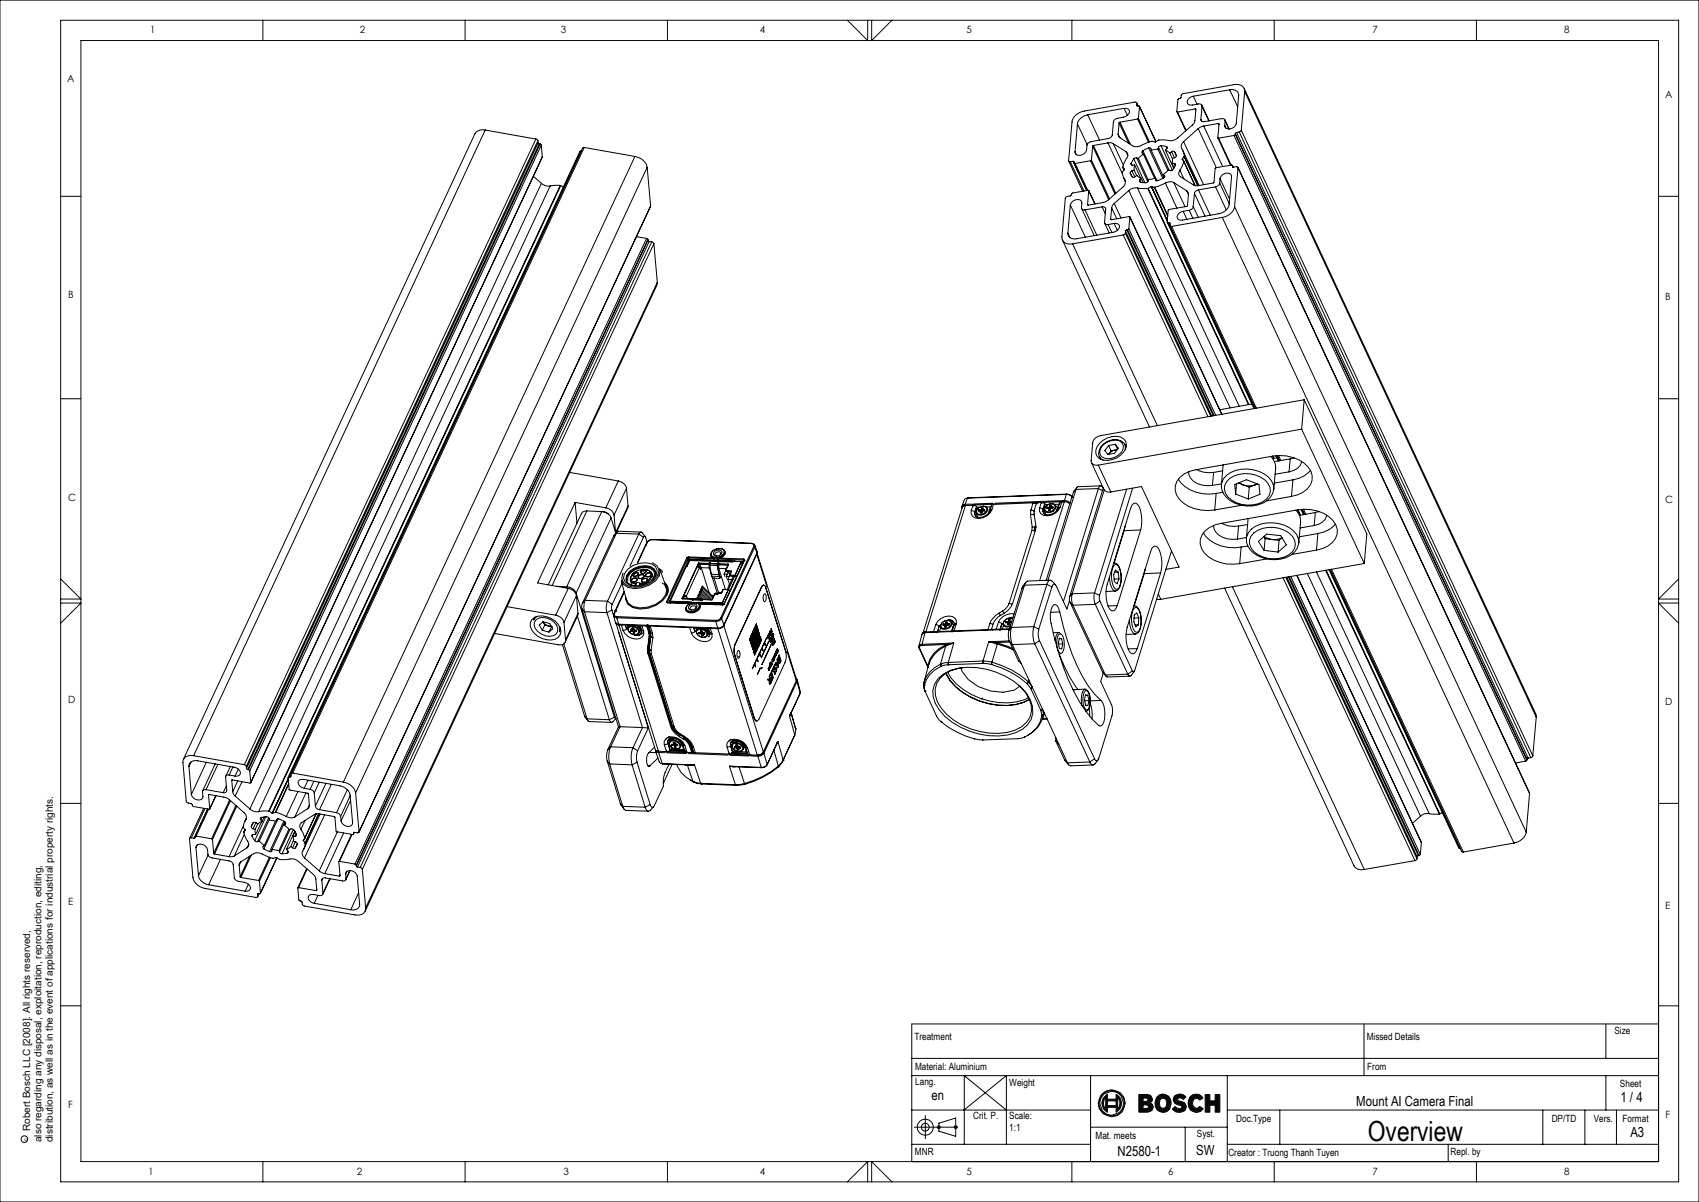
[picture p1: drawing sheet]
<svg xmlns="http://www.w3.org/2000/svg" width="420mm" height="297mm" viewBox="0 0 420 297" stroke-linecap="round" stroke-linejoin="round" font-family="sans-serif">
<defs><g id="words">
<text font-size="6.9" x="338.1" y="282">Overview</text>
<text font-size="3.4" fill="#0a0605" x="230.2" y="271.7">en</text>
<g font-size="3.4">
<text x="335.3" y="273.3">Mount AI Camera Final</text>
<text x="400.6" y="272.4">1 / 4</text>
<text x="403" y="280.9">A3</text>
<text x="276.3" y="285.6">N2580-1</text>
<text x="295.7" y="285.3">SW</text>
</g>
<g font-size="2.5">
<text x="37.1" y="8.2">1</text>
<text x="88.9" y="8.2">2</text>
<text x="138.6" y="8.2">3</text>
<text x="187.8" y="8.2">4</text>
<text x="238.9" y="8.2">5</text>
<text x="288.8" y="8.2">6</text>
<text x="339.2" y="8.2">7</text>
<text x="386.7" y="8.2">8</text>
<text x="16.6" y="20.2">A</text>
<text x="411.7" y="24.2">A</text>
<text x="16.8" y="73.7">B</text>
<text x="411.7" y="74.2">B</text>
<text x="16.8" y="123.7">C</text>
<text x="411.7" y="124.2">C</text>
<text x="16.8" y="173.7">D</text>
<text x="411.7" y="174.2">D</text>
<text x="16.8" y="223.7">E</text>
<text x="411.7" y="224.7">E</text>
<text x="226.1" y="256.9">Treatment</text>
<text x="337.9" y="256.9">Missed Details</text>
<text x="399.1" y="255.4">Size</text>
<text x="226.2" y="264.4">Material: Aluminium</text>
<text x="226.3" y="268.2">Lang.</text>
<text x="249.5" y="268.3">Weight</text>
<text x="338" y="264.5">From</text>
<text x="400.5" y="268.6">Sheet</text>
<text x="16.8" y="273.7">F</text>
<text x="240.6" y="276.5">Crit. P.</text>
<text x="249.5" y="276.6">Scale:</text>
<text x="249.5" y="279.4">1:1</text>
<text x="270.8" y="281.3">Mat. meets</text>
<text x="295.9" y="281">Syst.</text>
<text x="305.6" y="277.1">Doc.Type</text>
<text x="383.6" y="277.1">DP/TD</text>
<text x="394" y="277.1">Vers.</text>
<text x="401.1" y="277.2">Format</text>
<text x="411.7" y="276.2">F</text>
<text x="226.2" y="285.5">MNR</text>
<text x="303.7" y="285.5">Creator : Truong Thanh Tuyen</text>
<text x="358.6" y="285.5">Repl. by</text>
<text x="36.7" y="290.2">1</text>
<text x="88.2" y="290.2">2</text>
<text x="139.3" y="290.2">3</text>
<text x="187.8" y="290.2">4</text>
<text x="238.9" y="290.2">5</text>
<text x="288.8" y="290.2">6</text>
<text x="339.2" y="290.2">7</text>
<text x="386.7" y="290.2">8</text>
</g>
<g font-size="2.5" fill="#0a0605">
<text x="7.4" y="279.5" transform="rotate(-90 7.4 279.5)">Robert Bosch LLC [2008]. All rights reserved,</text>
<text x="10.2" y="282.2" transform="rotate(-90 10.2 282.2)">also regarding any disposal, exploitation, reproduction, editing,</text>
<text x="13" y="282.2" transform="rotate(-90 13 282.2)">distribution, as well as in the event of applications for industrial property rights.</text>
</g>
<text font-size="1.4" fill="#0a0605" x="6.8" y="281.8" transform="rotate(-90 6.8 281.8)">c</text>
</g></defs>
<g fill="none" stroke="#000" stroke-width=".25">
<path d="M119.9 32.1a2.33 2.33 0 0 0-2.5 1l-72.1 154.5M119.9 32.1l-72 154.6M119.9 32.1l12.6 2.3M132.5 34.4l.5 .4M132.5 34.4l-72.1 154.5M133 34.8l-72.1 154.6M133 34.8v.5M133 35.3l.3 .3M133 35.3l-72.1 154.6M133.3 35.6l-72.1 154.5M133.3 35.6h.2M133.5 35.6l.3 .3"/>
<path d="M133.5 35.6l-72.1 154.6M133.8 35.9l-72.1 154.6M133.8 35.9l.3 2.9M134.1 38.8h.1M134.1 38.8l-72.1 154.6M143.6 37.4h-.3l-72.1 154.6M143.6 37.4l-72.1 154.5M143.6 37.4h.1M144.4 36.4l-.4 .2-72.1 154.6M144.4 36.4l-72 154.6M144.4 36.4l12.6 2.3M157 38.7a3.5 3.5 0 0 1 3 2.6"/>
<path d="M157 38.7l-72.1 154.5M264.2 39.8l3.5 7.5M264.6 40l3.4 7.2M265.3 39.9h.2l.1 .5h.2M265.3 39.9l-.7 .1M265.3 39.9l3.3 7.2M265.7 37.5l.4 .7M266.3 30.6l-.6 6.9M266.3 30.6l2.4 5.1M268.9 28.4a3 3 0 0 0-2.6 2.2M268.9 28.4l2.9 6.2M269.6 39.7l-3.8 .7"/>
<path d="M269.6 39.7l4.5 9.6M269.8 39.5l-.2 .2M269.8 39.5l4.5 9.6M270.1 36.1l-.3 3.4M270.1 36.1l5.5 11.8M270.3 35.9l-.2 .2M270.3 35.9l5.5 11.9M273.9 35.3h.7l.6 .2M273.9 35.3l-3.6 .6M273.9 35.3l3.6 7.7M275.2 35.5l3.2 2M275.2 35.5l2.5 5.3"/>
<path d="M276.4 33.2l.4 .8 3.2 2.1a2.74 2.74 0 0 0 2.8-.5l2-.7 .8 .2M276.4 33.2l.4 .8M276.6 30.4l-.2 2.8M276.6 30.4l2.4 5M276.9 30.2l-.3 .2M276.9 30.2l2.5 5.5M277.9 26.8h.5a.8 .8 0 0 1 .7 1.2 3.3 3.3 0 0 1-3.1 1.3l-.7 .5-.3 3.6a1.25 1.25 0 0 1-1.1 .9l-4.2 .7a1.24 1.24 0 0 0-1 .9 1.96 1.96 0 0 1-.6 2 1.96 1.96 0 0 1-2 .3l-.4-.7M277.9 26.8l-9 1.6M277.9 26.8l.8 1.7M278.4 37.5a1.4 1.4 0 0 1-.2 2.1l-.6 1.8M278.4 37.5l.4 .9M280.3 39.3l-.7 1.1"/>
<path d="M280.3 39.3l2.7 5.9M281 26l.7 .3M281 26v.1M281 39h-.5l-.2 .3M281 25.5v-.2l-.4-.1-12.6 2.2a3.5 3.5 0 0 0-3 2.7l-.8 9.6 .1 .2 .3 .1M281 25.4l.3 .8-.3-.7M281 39l.4 .2M281 25.5v.5M281 39l2.7 5.9M281.2 29.4l-4.3 .8M281.2 29.4l2.7 5.8M281.4 29.2l-.2 .2"/>
<path d="M281.4 39.2l2.5 5.3M281.4 29.2l2.8 5.9M281.7 26.2l4.1 8.8M281.7 26.3l-.3 2.9M281.7 26.3l4.1 8.7M282.5 37.2l-.2 .4 .3 .5M282.5 37.2l3.5 7.5M282.6 38.1l-1.2 1.1M282.6 38.1l2.8 6M284 36.5l.4 .1 .2 .5M284 36.5l-1.5 .7M284 36.5l3.4 7.6"/>
<path d="M284.6 37.1l3.1 6.8M285.6 35.1h.1M286.2 36.9l-1.6 .2M286.2 36.9l2.5 5.2M286.4 36.4l-.2 .5M286.4 36.4l2.6 5.7M287 36l1.3 .2M287 36l-.6 .4M287 36l2.8 6M288.1 37.1l1.1 .7M288.1 37.1l2.1 4.5M288.3 36.2l.2 .1v.3l-.4 .5"/>
<path d="M288.3 36.2l.2 .4M289.2 37.8l.6 1.5M289.6 37.5l.3-.1 .4 .1M289.6 37.5l-.4 .3M289.6 37.5l.7 1.5M290.3 37.5l.5 .9-.4 .6M290.3 37.5l.5 1M290.4 39l-.6 .1-.1 1.3M290.9 27.6l2.2 4.7M291.1 27.7l2.1 4.5M292.2 39.3l.4 .5M292.2 39.3l.1 .1"/>
<path d="M292.3 39.2l-.1 .1M292.3 39.2l.3 .5M292.4 37.2l4 8.7M292.6 35a1.59 1.59 0 0 0-.1 2.4l.2 1.2M292.6 35l4.9 10.6M292.6 39.8v.1M292.6 39.9l-.9 2.1M292.6 39.8l2.9 6.1M292.6 39.9l2.8 6M292.7 38.7l-.4 .5M292.7 38.7l3.4 7.2M292.7 38.6v.1"/>
<path d="M292.7 38.6l3.5 7.3M295 23.8a1.31 1.31 0 0 0-1.3 .6 1.31 1.31 0 0 0 .1 1.4 4.3 4.3 0 0 0 2.6-.1l.5 .1 .2 .4M295 23.8l.9 1.9M295.5 26.9l.1 .1-.4 3.4-4.1 3.7a3.4 3.4 0 0 1-3.3 .5h-1.4l-.8 .5M295.5 26.9l-4.4 .8M295.5 26.9l.1 .3M296.2 31.8l-3.6 3.2M296.2 31.8l4.5 9.6M296.9 29.5a.6 .6 0 0 0 .8 .6l4.3-.8a.66 .66 0 0 1 .9 .6M296.9 29.5l.2 .4M297.1 26l1.8 3.9M297.1 26.2l-.2 3.3"/>
<path d="M297.1 26.2l1.7 3.7M297.6 31.1l-1.4 .7M297.6 31.1l4.7 10.1M301.1 34l.1 .1M301.1 34.1l3.1 6.7M301.2 30.5l.1 .1-.2 3.4M301.2 30.5l-3.6 .6M301.2 30.5l.1 .3M301.2 34.1l3.1 6.7M302.8 31l.3 .7M302.8 29.6l1 2.3M302.9 29.9l-.1 1.1"/>
<path d="M302.9 29.9l.9 2M304 22.2a1.63 1.63 0 0 1 2.2 1.4l-.6 6.9a1.74 1.74 0 0 1-2.8 .9v-.4M304 22.2l-9 1.6M304 22.2l2 4.2M305 33.5l-3.8 .6M305 33.5l72.2 154.6M305.4 33.2l-.4 .3M305.4 33v.2M305.4 33.2l72 154.6M305.4 33l72.1 154.6M305.7 32.7l-.3 .3M305.7 32.7l72.1 154.6"/>
<path d="M306.4 32.6l-.7 .1M306.4 32.6l72 154.6M306.8 32.2l-.4 .4M306.8 32.2l72.1 154.6M307.6 21.8l72.1 154.6 .1 .8M307.7 22.6a1.91 1.91 0 0 0-2.7-1.7l-12.7 2.3-.3 .4v.5l-.8 .4-.3 3 .2 .2M307.7 22.6l-.9 9.6M307.7 22.6l72.1 154.6M15 48.5h5M131.9 43.6l1.9 1.7M133.8 45.3a2.58 2.58 0 0 0 2.2 .7M133.8 45.3l-72 154.6"/>
<path d="M136 46l-72.1 154.6M138.5 45.8l.1 .1M138.5 45.8l-2.5 .2M138.5 45.8l-72.1 154.6M138.6 45.9l-72.1 154.5M138.6 45.9l.6 .3M157.3 58.5l2.5 .4M159.8 58.9l.4 .3M159.8 58.9l-72 154.6M160 41.3l-72.1 154.6M160 41.3l.8 9.6M160.2 59.4l.3 .3"/>
<path d="M160.2 59.2l-72.1 154.6M160.2 59.2v.2M160.2 59.4l-72.1 154.6M160.5 59.7l-72.1 154.5M160.5 59.7l.6 .1M160.8 50.9v.1M160.8 50.9l-72.1 154.7M161.1 59.8l.5 .4M161.1 59.8l-72.1 154.5M262.6 59.3l21.6 46.2M264 57.6l.5 1.1M264.6 50.7a1.71 1.71 0 0 1 2.8-.9l-.1 1.5a.66 .66 0 0 0 .9 .6"/>
<path d="M264.6 50.7l-.6 6.9M264.6 50.7l3.7 7.9M265.5 40.3l3.2 6.8M265.8 40.4l3.1 6.6M267.4 51.5l3.1 6.7M268.2 51.9l2.9 6.2M268.9 50.5v.2M269.1 47.1l-.1-.1-3.9 .7-.5 .7-.8 .1-.4 .4-.9 9.7a1.91 1.91 0 0 0 2.6 1.7M269.1 47.1l1.6 3.3M269.1 47.1l-.2 3.4M272.5 51.1a.63 .63 0 0 1 .8 .6l-.2 3.2a.66 .66 0 0 0 .8 .6M272.5 51.1l-4.3 .8"/>
<path d="M272.5 51.1l.7 1.7M273.1 55.2l1.1 2.4M273.9 55.5l1 2M274.6 54.1l.1 .2 4.6-.8-.3 3M274.6 54.1v.2M274.8 51.4l-.2 2.7M274.8 51.4l1.2 2.6M275.4 55.2a.95 .95 0 0 1 1.3 .4 .95 .95 0 0 1-.4 1.3l-1.1 .5-9 1.6a1.59 1.59 0 0 1-2.2-1.4M275.4 55.2l-1.5 .3M275.4 55.2l.8 1.7M275.4 50.3l-.4 .5-.2 .6M275.4 50.3l1.7 3.6"/>
<path d="M277.6 41.3l.2 .7M277.6 41.4l.3 .4M277.6 41.4l.2 .6M277.7 58.1l-12.6 2.2M277.7 58.1l20.9 44.9M277.8 44l.4 .9M277.9 41.9l-.4 .6v.3l.6 1.6M277.9 41.8v.1M277.9 41.8l.1 .1M278.1 44.4a1.44 1.44 0 0 1-.5 1.8l-4.2 3.6-4.4 .9-.1-.2M278.1 44.4l.1 .3M278.2 57.6l-.5 .5"/>
<path d="M278.2 57.6l21.1 45.2M278.2 57.1v.5M278.2 57.1l21.3 45.7M278.6 56.8l-.4 .3M278.6 56.8l21.3 45.9M278.7 56.8h-.1M278.7 56.8l21.4 45.9M279 56.5l-.3 .3M279 47.1l-3.6 3.2M279 56.5l21.5 46.1M279 47.1l25.1 53.7M279.3 53.5l22.7 48.9"/>
<path d="M279.4 42.8l.4 .8 .3 .2 .9-.4 1.1 .7M279.4 42.8l.4 .8M279.6 40.4l.3 .4h.6M279.6 40.4l.2 .4M279.8 42.2l-.4 .3v.3M279.8 42.2l.7 1.5M280.4 42l-.6 .2M280.4 42l.6 1.4M280.5 40.8l-.1 1.2M280.5 40.8l1.5 3.2M281.2 46.5l2.5 .1M281.2 46.5a2.41 2.41 0 0 0-2.2 .6"/>
<path d="M281.2 46.5l25.2 53.9M281.8 44.4l.2 .6M282.1 44.1l-.3 .3M282.1 44.1l.5 1M283.7 46.6l24.9 53.4M283.8 46.5l-.1 .1M283.8 46.5l25 53.5M284.6 46.1l-.8 .4M284.6 46.1l3.9 8.5M284.6 46.1h.1M284.6 46.1l3.9 8.4M284.7 46.1l.6 .2"/>
<path d="M284.7 46.1l3.9 8.3M285.3 46.3h.2M285.3 46.3l3.3 7.1M285.5 46.3l3.2 6.9M285.6 44l-.6 .2a1.07 1.07 0 0 0-1.3 .8 1.84 1.84 0 0 1-2-.3l.1-.3M285.6 44l.1 .4M285.6 44l.3 .7M285.7 44.4l.1 .2M287.6 43.1l.3 .3M287.6 43.1l.3 .6M287.9 43.4a2.01 2.01 0 0 1-1.8 1.3l-.4-.3M287.9 43.4v.2"/>
<path d="M288.1 45.2l-2.6 1.1M288.1 45.2l2.8 6.2M288.5 54.9l21.5 46.1M288.8 55l21.4 45.9M289 55l.2 .1v.7l.4 .1M289 55h-.2M289 55l.2 .5M289.2 55.8l21.1 45.1M289.6 55.9l21 45M289.7 40.4h.5M289.7 40.4l.5 1.1M290.2 45.1a2.2 2.2 0 0 0-2.1 .1"/>
<path d="M290.2 45.1l3.1 2M290.2 45.1l2.7 6M290.2 40.4h.1a.35 .35 0 0 1 .3 .3 .35 .35 0 0 1-.2 .4l-.6 .9-.5 .2-.5-.2-1.2 1.1M290.2 40.4l.3 .6M291.7 42l1 2.2M292.5 52.2l.9 2M293.3 47.1l.5 .8-.3 3-4.6 .9-.4 3.1 .3 .1M293.3 47.1l.5 1M294 52l-1.5 .2M294 52l.9 1.9M295 51a1.24 1.24 0 0 1-1 1M295 51l1.2 2.7"/>
<path d="M295.3 47.8l-.3 3.2M295.3 47.8l2.6 5.6M296.3 46.9a1.15 1.15 0 0 0-1 .9M296.3 46.9l2.9 6.3M300.5 46.2l-4.2 .7M300.5 46.2l2.6 5.7M301.5 45.3a1.36 1.36 0 0 1-1 .9M301.5 45.3l2.4 5M301.6 44.1a1.71 1.71 0 0 1 2.8-.9l-.6 7.3a3 3 0 0 1-2.5 2.3l-9.6 1.6a.8 .8 0 0 1-.6-1.3l.8-.7 .6-.2M301.6 44.1l-.1 1.2M301.6 44.1l2.4 5.1M302.2 53.7l-12.6 2.2"/>
<path d="M302.2 53.7l72.1 154.6M304.7 41.1l.1 .2 1.1-.1 .1 .3M304.7 40.8l.2 .5-.2-.3M304.7 41.1v.2M304.7 41l-.3-.2-3.9 .7-.5 3.7-4.4 .7-3.8-2.2a1.09 1.09 0 0 1-.1-1.7M304.7 41v.1M305.2 51a3.5 3.5 0 0 1-3 2.7M305.2 51l72.1 154.6M306 41.3l72.1 154.8M306 41.5l-.8 9.5M306 41.5l72.1 154.6M410 48.5h5"/>
<path d="M161.6 60.2l.9 9.6M161.6 60.2l-72 154.6M162.5 69.8l-.2 .8-72 154.5M162.5 69.8l-72.1 154.6M265.1 60.3l21 44.9M15 98.5h5M309.5 99.8l-8 1.4M322.4 98.8l-50.3 8.8a2.37 2.37 0 0 0-2 1.8l-.4 4.4a1.29 1.29 0 0 0 1.8 1.1M322.4 98.8l-.6 7.2M322.4 98.8l15.5 33.1-.6 7.3M410 98.5h5M140.8 116.7l12.1 2.1"/>
<path d="M152.9 118.8a2.37 2.37 0 0 1 2 1.8M152.9 118.8l-3.1 6.7M269.8 114.3l3.1 6.7 .6 .5 1.1 .1M271.5 114.9l3.1 6.7M271.7 112.8l.3 .6M271.9 109.5a4.8 4.8 0 0 1 5.9-1.1 2.28 2.28 0 0 1 0 3.3 5.1 5.1 0 0 1-5.9 1.7 2.3 2.3 0 0 1 0-3.9zM271.9 110.8a1.89 1.89 0 0 0 .8 2.9M273.1 109.6a3.5 3.5 0 0 1 4.3-.1 2.19 2.19 0 0 1-.9 2.9 3.4 3.4 0 0 1-4.4 .2 2.23 2.23 0 0 1 1-3zM274 110.1l.7 1.3M274.2 112l-.1 .3M274.2 112l-.2 .3M274.7 111.4l-.5 .6"/>
<path d="M275.5 111.3h.5M275.5 111.3l-.9 .4-.4 .3M275.5 111.3l-.8 .1M275.7 109.8l.7 .9-.9 1.3-1.6 .3-.8-1 .9-1.2M275.7 109.8l-1.7 .3M275.7 109.8l.6 1.2M276.1 111.2l-.6 .1M276.4 108.7a4.4 4.4 0 0 0-4.4 2M276.6 108.8a1.87 1.87 0 0 1 1.6 2.3M278.1 109.8l.3 .7M291.3 118.4a8.8 8.8 0 0 0 9.3 3.5M293.8 116.6a3.5 3.5 0 0 0 3.4 3.3h2.5"/>
<path d="M295.8 116a6.4 6.4 0 0 0 4.2 .7M300 116.7l-.3 3.2M301.9 119.6a5.1 5.1 0 0 1 4.9-3.6 7.9 7.9 0 0 1 7.5 2.8 3.8 3.8 0 0 1-2.2 5.6 8.1 8.1 0 0 1-9.6-2.4l-.6-1.6M301.9 119.6v.7M301.9 119.6l-2.2 .3M302.2 116.3l-2.2 .4M302.4 114.9l-.5 4.9M304 118.2a7.3 7.3 0 0 1 9.5 1.3 2.93 2.93 0 0 1-1.3 4.4 7.1 7.1 0 0 1-9.3-2 2.91 2.91 0 0 1 1.1-3.7zM305.7 119.6l-.2 2.5M306.1 119.3l1.2 .5M306.4 119.3l.9 .5M307.3 119.8a4.7 4.7 0 0 0 3 0"/>
<path d="M307.3 119.8l1.5 .6M310.3 119.8l-1.5 .6M310.7 119.6l-.4 .2M310.8 119.6l-.5 .2M314.2 112.8a3.7 3.7 0 0 1 1.1 2.8l-.4 5.3M314.6 112.7l.2 .6M314.7 112.7l.2 .5M315.4 112.6l.6 1.3M315.6 112.6l.6 1.3M315.7 113.1l-1.1 .2M315.7 112.6l.6 1.2M316.1 112.6l.5 1.2"/>
<path d="M318.7 116.6l-3.5 .6M318.9 113.4l-.2 3.2M318.9 113.4l-3.8 .6M319.6 118.6l-.3 4.1M319.6 118.6l-4.6 .8M319.9 113.1l-1 .3M321.8 114a2.73 2.73 0 0 1-2 2.2l-1.1 .4M321.8 106l-50.3 8.9M321.8 106l15.5 33.2M324 116.2a6.7 6.7 0 0 1-4.4 2.4M142.2 124.1l-9.3 19.9 7.6 1.4M142.2 124.1l7.6 1.4"/>
<path d="M142.2 124.1l.4 5.2M145.1 126.3l-1 .2-.4 .4-8.2 17.6M145.1 126.3l3.7 .1M145.1 126.3l-8.6 18.4M148.8 126.4a2.53 2.53 0 0 1 2.3 1.6M148.8 126.4l-8.7 18.6M149.1 126.4l.8 .2 .5 .5M149.8 125.5a2.48 2.48 0 0 1 2 1.8M151.1 128l-8.7 18.5M151.7 132.5l-7.7 16.5M151.8 127.3l.4 4.2M152.4 131.8l-7.8 16.5"/>
<path d="M152.4 131.8l5.5 .2M152.4 131.8l-.7 .7M152.6 131.4l-.9 1.1M154.9 120.6l-3.1 6.7M154.9 120.6l.4 4.4M155.3 125l-.1 .5-2.9 6.3-1.2-3.8M155.3 125l-3.1 6.6M157.9 132l.4-.5h.3l.9 1.1M157.9 132l-7.7 16.6M157.9 132l1.2 .7M158.5 131.5l-5.7-.2-.4 .5M159.1 132.7a.27 .27 0 0 1 .3-.2 .27 .27 0 0 1 .2 .3l.3 1.2"/>
<path d="M159.1 132.7l-3.4 7.2M160 134l-.1 .1 .2-.1M160.1 134l-2.4 5M161.3 139l1.1 .8 .5 1.1a4.8 4.8 0 0 1-4.3 4l-1.8 .2-1.5-.3-1.1-.8-.5-1 .3-1.4M161.3 133.3a1.3 1.3 0 0 0-1.2 .7M161.3 133.3h.1M161.3 133.3l24.4 1M169.8 137.9l.2 .1M169.8 137.9l-5 10.8M170 138l-5 10.8M170 138l.1 .6M170.2 138.4l-4.7 10.3"/>
<path d="M170.3 137.6l-.5 .3M170.3 137.6v.3M170.3 137.9l-.3 .1M170.3 137.6l5.7 .2M170.3 137.9l13.5 .5M170.3 137.9l.1 .4M170.4 138.3l-.2 .1M170.4 138.3l11.3 .3M170.4 138.3l-4.7 10.3M170.4 138.3l11.2 .4M172.6 139.2l-4 8.6M172.6 139.2l.1 .1"/>
<path d="M172.7 139.3l-4 8.7-.1-.2M172.8 139.1l-.2 .1M172.8 139.1l2.5 .1M172.8 139.1v.1M172.8 139.2l-.1 .1M172.8 139.2l2.5 .1M172.9 139.4l-.3 .7h.4M172.9 139.4l2.4 .1M172.9 139.4l.5 .9M175.3 139.5v.8M175.3 139.2v.1M175.4 139.1l.2-.1-.1 .2"/>
<path d="M175.4 139.1l-.1 .1M175.4 139.1v.1M175.4 139.2h.2M175.4 139.2l-.1 .1M175.5 139.7l.3 2.2M175.5 139.7h1.8M175.5 139.2v.5M175.5 139.2l1.9 .1M175.7 137.2l.1 .1M175.8 137.2l.2 .5M175.9 136.6a.79 .79 0 0 0 .1 1.2M176 137.8l.5 .3"/>
<path d="M176 137.7l.5 .4M176 137.7v.1M176.4 137.8a.93 .93 0 0 1-.7-.8 .93 .93 0 0 1 .5-.9 1.98 1.98 0 0 1 2.9 .1 1.59 1.59 0 0 1-1.7 1.7M176.4 137.8l.1 .3M176.4 137.8h.1M176.5 137.7a.78 .78 0 0 1-.5-1.3 1.98 1.98 0 0 1 3-.3 1.53 1.53 0 0 1-1.6 1.6M176.5 137.7l-.1 .1M176.5 137.7h.9M176.5 137.8l.9 .1M176.5 137.8v.3M176.5 138.1h.1M176.6 136.3a1.15 1.15 0 0 1 1.9 .1 1.19 1.19 0 0 1-.9 .9 1.19 1.19 0 0 1-1.2-.4z"/>
<path d="M177.3 139.7l.4 2.3M177.4 139.3l-.1 .4M177.4 137.7v.2M177.4 137.9h.1M177.4 137.9l.1 .2M177.5 139.1h.2v.3l2.3 .1M177.5 138.1h.1M177.5 139.1l-.1 .2M177.5 139.1v.1M177.5 139.2l-.1 .5 .6 2.9M177.5 139.2h.2M177.7 139.6l2.3 .1-.6 1.3"/>
<path d="M177.7 139.6v.8M177.8 139.3l-.1 .3M178 137.8l-.5 .3M178 137.8v.1M178 137.9l-.5 .2M178 137.1a.4 .4 0 0 0 0-.7h-.6l-.7 .4a.4 .4 0 0 0 .5 .6M178 137.9l5.8 .2M178.8 135.9a.95 .95 0 0 1 .4 .9 .95 .95 0 0 1-.7 .7l-.5 .3M178.9 135.9a1.05 1.05 0 0 1-.4 1.8l-.5 .2M179 136.6l.2 .3M179.1 136.2h.1M180 139.4l-.6 1.6"/>
<path d="M180 139.4l-4.6-.1-.1 .2M180 139.4v.1M180 139.5l.1 .1M181.2 138.9l-10.7-.4-.7 1.5h-.1M181.6 138.7h.2M181.6 138.7l1.6 .1M183.2 138.8l.5 .2h-.2M183.2 138.8l-1.5 3.4M183.4 139.3l-.3-.2-4.5 9.8M183.6 138.8h.2M183.7 138.9v.1M183.8 138.4l.1 .1"/>
<path d="M183.8 138.4l.1 .2M183.8 138.1l.3 .3M183.8 138.1v.3M183.9 138.5h.1M183.9 138.5l-5 10.8M184.1 138.4l-.2 .1M184.1 138.4l-5 10.8M185.7 134.3l.6 .2v.5M185.7 134.3a.76 .76 0 0 1 .9 .8M185.8 134.2l-24.5-.9a1.65 1.65 0 0 0-1.7 1.4l-2 4.4M186.3 135l.3 .1M186.3 135l-8.1 17.6"/>
<path d="M186.6 134.7l.6 1.7-.1 .3M186.6 135.1l-8.2 17.7M186.6 135.1l.5 1.6M187.1 136.9l-8.2 17.7M187.1 136.9l2.5 8.1M187.1 136.6l9.8 31.2M187.1 136.7l-8.2 17.7M187.1 136.7v.2M187.1 136.9h.1M187.2 136.5l-.1 .4M238.4 123.5l-.6 1.6M238.5 124.9l-.6 .3-.1 .3"/>
<path d="M238.5 124.9h.2M238.6 124.6l-.7 .3-.1 .6M238.6 124.6l-.1 .3M238.7 124.9l-.4 .1-.4 .3-9.7 31.1M238.7 124.9l-9.8 31.2M239.1 123.1h.2M239.1 123.1l-.3 .1-.4 .3M239.1 123.1l-.5 1.5M240.1 126.1l.9 .4M240.3 124.6h-1.7M240.5 124.8l-1.8 .1M240.5 124.8h.1"/>
<path d="M240.5 124.8l.1 .3M240.5 124.8l.9 .4M240.5 124.8l-.4 1.3M241 126.5h.1M241 126.5v.6l.2 .5 .5 .2M241 126.5l.4 .2M241.4 126.8l.1 .4M241.4 127l.2 .5M241.4 125.2l-.4 1.3M241.4 125.2h.1M241.4 125.2l.5 .1-.1 .4M241.6 125.8a1.51 1.51 0 0 1 2.5-.1 1.71 1.71 0 0 1-2.6 1.3l-.2-.7z"/>
<path d="M241.7 125.8a1.34 1.34 0 0 1 2.2-.1 1.54 1.54 0 0 1-2.3 1.2l-.2-.4zM242 126l-.1 .3h.5M242 126h.1M242 126v.3M242 126l.3 .3M242.3 126.3l-.1 .2M242.4 126.3h.1M242.4 126.3l.3 .4M242.4 126.3l-.1 .4M242.4 126.3l.2 .3M242.5 126h-.5M242.5 126l.3 .5h-.2"/>
<path d="M242.6 125.9l-.1 .1M242.6 125.9l.3 .6M242.7 125.6l.3-.1-.1 .4M242.7 126.6l-.4 .1M242.7 125.6h.1M242.7 125.6h.3M242.7 125.6l-.1 .3M242.7 125.6l.2 .7M242.9 125.9h.1M242.9 125.9l.1 .4v-.4M243 125.9h.4M243.3 126.2h-.4l-.3 .5h-.3"/>
<path d="M243.4 126l-.1 .2M243.4 125.9l-.1 .3M243.4 125.9v.1M243.6 126.5l-.1 .5M244.1 125.6l.1 .3M244.8 125.2l-.4 1.4 .2-.1M244.8 125.2l-1 .1M245.1 125.1l-.3 .1M245.1 124.9a2.86 2.86 0 0 1-3.8 2.7l-.4-.5 .1-.6M245.2 126a3.3 3.3 0 0 1-4.8 1.6l-.3-.7v-.8M245.2 126l-.5 .4M245.5 124.4l-4.8 .1"/>
<path d="M245.6 124.6l-.4 .1-.1 .3M245.6 124.6l-.4 1.4M245.6 124.6h.1M254.7 127.2h1.1M254.7 127.2l.5 3M254.8 126l1 .3M254.8 126l-.1 1.2M255.1 131.1l.6 .1M255.1 131.1l-5.7 18M255.2 130.2h.6M255.2 130.2l-.1 .9M255.4 124.2l.7 .3"/>
<path d="M255.4 124.2l-14.9 .6M255.4 124.2l-.6 1.8M255.8 130.2l-.1 1M255.8 130.2l.1 .1M255.9 130.3h.3M255.9 130.3l-.2 .9M256.4 124.2l-.1 .1a7.1 7.1 0 0 0-.2 5.7l-.1 1-5.7 18.1a7.1 7.1 0 0 1-3.6 3.4 4.5 4.5 0 0 0-1.6 3h.2M256.4 124.2h-1M256.4 124.2l.1 .3M257 125.5l.8 .3M257.4 124.2h.1M257.4 124.2h-1"/>
<path d="M257.4 124.2l.1 .2M257.4 124.2l.9 .3M257.4 124.2l-.4 1.3M257.8 125.8v.6l.4 .6M257.8 125.8l.1 .1M257.9 125.9l-.1 .5 .6 .7M257.9 125.9l.4 .1M258.2 126.2l.2 .3M258.3 124.5l-.5 1.3M258.3 124.5v.1M258.3 124.6l.4 .1v.3M258.3 126.3l.2 .6"/>
<path d="M258.3 124.6l-.4 1.3M258.4 125.2a1.56 1.56 0 0 1 2.6-.1 1.74 1.74 0 0 1-2.6 1.3l-.2-.8zM258.5 125.1a1.37 1.37 0 0 1 2.3-.1 1.44 1.44 0 0 1-1 1.3 1.44 1.44 0 0 1-1.5-.4zM258.9 125.3l-.1 .3h.5M258.9 125.3v.1M258.9 125.3h.5M258.9 125.4v.2M258.9 125.4l.3 .2M259.3 125.6v.1M259.3 125.6l.3 .5M259.3 125.7l-.1 .3M259.3 125.7l.2 .2"/>
<path d="M259.4 125.3l.2 .6-.2-.1M259.4 125.3h.1M259.4 125.3l.3 .6M259.5 126h-.3M259.6 124.9h.3l-.1 .4M259.6 124.9v.1M259.6 125h.3M259.6 124.9l-.2 .4M259.6 125l.1 .7M259.7 125.6l-.2 .4M259.8 125.3h.1M259.8 125.3l.1 .4"/>
<path d="M259.8 125.3h.5M259.8 125.3l.1 .3M260.2 125.6h-.5M260.3 125.3l-.1 .3M260.3 125.3l-.1 .2M260.5 125.8l-.2 .5M260.9 124.9l.2 .4M261.7 124.6l-.4 1.3h.2M261.7 124.6h-1M262 124.3a2.88 2.88 0 0 1-3.8 2.7M262 124.4l-.3 .2M262.1 125.3a3.3 3.3 0 0 1-4.8 1.6l-.3-.6v-.8"/>
<path d="M262.1 125.3l-.4 .1-.2 .3M262.5 124l-.4 .1-.1 .3M262.5 124l-.4 1.3M262.5 124h.1M262.5 124l-5.1 .2M263.1 124l.9 .2 .5 .4M263.1 124h-.6M263.1 124l-6.1 19.5M263.1 123.7l.9 .2 .5 .4M263.1 123.7v.3M263.1 123.7l-17.2 .7M263.6 122.2a1.57 1.57 0 0 1 1.5 .7"/>
<path d="M263.6 122.2l-.5 1.5M263.6 122.2l-24.5 .9M263.7 122.1l-.1 .1M265 122.8a1.37 1.37 0 0 0-1.3-.7l-24.5 .9M265.4 121.6l-6.8 21.8M266 120.9l-7 22.5M266 120.9l-.6 .7M266.2 120.4l-.8 1.2M271.5 120.7l.5-.7 .7 .6-8.3 26.8M271.5 120.7l-8.6 27.9M271.5 120.7l-5.5 .2M271.5 120.7l1 .5"/>
<path d="M272.1 120l-5.6 .3-.5 .6M273 121.1l-8 25.6M274.6 121.6l7.6-1.4 9.3 19.9-3.3 .6M275.4 139.1h.1M275.4 139.7l.4-.3a2.44 2.44 0 0 1 1.3 2.4 5.3 5.3 0 0 1-.6 3.6l-.4 .2-.4-.1a5.8 5.8 0 0 1-.3-5.8zM275.4 139.1h.1a2.26 2.26 0 0 1 1.5 2.2 4.7 4.7 0 0 1-1 4.7h-.3M277.9 131.1l-2.5 8M278.1 130l-.2 1.1M278.5 120.9l-7.9 25.6M280 120.6l-8.2 26.5M282 130.9a8.4 8.4 0 0 0-.8-6.3l-.5-.3-.5 .1-.7 1.3-5.8 18.6a8.1 8.1 0 0 0 .8 6.4l.4 .3 .5-.1 .8-1.3M282 130.9l-5.8 18.7"/>
<path d="M282 130.9l-4.1 .2M289.6 136.2l-9.1 29.5a.28 .28 0 0 1-.3 .3 .28 .28 0 0 1-.3-.2M297.5 131.7a8.9 8.9 0 0 0 9.3 3.5M300 129.8a4.1 4.1 0 0 0 4.6 3.5l1.3-.1M300.6 121.9l-.3 4.1M302 129.3a6.2 6.2 0 0 0 4.2 .7M302.3 121.6l-1.7 .3M305.5 122.1l-.3-2.4 2.9-1.2 3.1 1.2 .3 2.4-2.9 1.2M305.5 122.1l3.1 1.2M306.2 130l-.3 3.2M306.8 135.2l-.3 4.1M307 124.8l-6.7 1.2"/>
<path d="M308.1 132.8l-2.2 .4M308.2 132.9a4.4 4.4 0 0 0 3 4.5 8.1 8.1 0 0 0 8.9-1.1l.6-.9 .3-1.5M308.4 129.6l-2.2 .4M308.5 134.9l-1.7 .3M308.5 128.1l-.4 4.9v-.1M308.8 120.4l-.2 2.9M310 131.7a7.3 7.3 0 0 1 9.5 .9 3.2 3.2 0 0 1-1.9 5 7.2 7.2 0 0 1-8.4-2.2 2.8 2.8 0 0 1 .8-3.7zM312.4 132.6l.3 .5M312.5 136l3.4 .4M312.5 136l-1.4-2.2 2-1.8 3.5 .4 1.4 2.2-2.1 1.8M312.5 132.5a4 4 0 0 0 4.4 .4l-.7 .6M312.7 133.1l-.2 2.9"/>
<path d="M312.7 133.1l3.5 .4M313.2 138.1l-6.7 1.2M316.2 133.5l-.3 2.9M319.3 122.7a5.9 5.9 0 0 0 5-4 5.5 5.5 0 0 0-4.8-5.7l-1.6-.4-3.3 .1-19 3.4a5.9 5.9 0 0 0-5.1 3.9 5.5 5.5 0 0 0 4.8 5.7l1.7 .3h3.3M319.3 122.7l-6.1 1.1M320.4 126a3.7 3.7 0 0 1 1.1 2.9l-.4 5.2a4 4 0 0 0-2.4-3.7 8.7 8.7 0 0 0-9.3 .3l-.8 .9-.5 1.3M320.7 126l.7 1.3M320.9 126l.6 1.3M321.6 125.9l.6 1.3M321.8 125.9l.6 1.2M321.9 125.8l.6 1.3M322.2 125.8l.6 1.3"/>
<path d="M324.9 129.9l-3.5 .6M325.2 126.6l-.3 3.3M325.2 126.6l-4 .7M325.4 135.9a6 6 0 0 0 5.2-3.9 4.5 4.5 0 0 0-2.1-4.3 10.1 10.1 0 0 0-7.7-1.7l-19 3.3a6 6 0 0 0-5.1 4 4.9 4.9 0 0 0 3.3 5.1 10.3 10.3 0 0 0 6.5 .9M325.4 135.9l-6.1 1.1M325.8 131.8l-.4 4.1M325.8 131.8l-4.6 .8M326.1 126.4l-.9 .2M327.9 127.3a2.65 2.65 0 0 1-1.9 2.2l-1.1 .4M330.1 129.5a6.7 6.7 0 0 1-4.3 2.3M337.3 139.2l-50.4 8.9M122.3 156.5l15.7 2.8a1.3 1.3 0 0 0 1.8-1.1"/>
<path d="M125.3 149.9l12.1 2.1M131.4 153.1a3.8 3.8 0 0 1 4.9-.3 4.2 4.2 0 0 1 2.4 3.3 2.32 2.32 0 0 1-2.5 2 5.1 5.1 0 0 1-5.1-3.4v-.8zM132.5 153.1a3.7 3.7 0 0 1 5.4 2.2 1.75 1.75 0 0 1-2.1 1.9 4 4 0 0 1-3.8-2.7l.1-.8zM132.9 152.3l-1 .9 .4-.7M134.1 155.7l1.6 .5M134.2 153.6l-.9 .8 .8 1.3M134.2 153.6l1.7 .5 .7 1.3-.9 .8M134.2 153.6l.1 .2M134.3 153.8l.5 .5 .7 .3M134.3 153.8l.4 .6M134.7 154.4l-.6 1.3M134.7 154.4l.8 .2"/>
<path d="M135.5 154.6l.7 .1M135.5 154.6l.8 .3M136.3 154.9h.1M136.3 154.9l-.6 1.3M137.4 152a2.48 2.48 0 0 1 2 1.8M137.7 144.9l2.4 .1M138.4 154.8l-.1 1.3 .3-.6M139 159.3l5.5 17.6M139.4 159.1l5.7 18.5M139.4 153.8l.4 4.4M140.1 145a2.69 2.69 0 0 1 2.3 1.5M140.1 145v.3"/>
<path d="M140.5 145.4a2.37 2.37 0 0 1 2 1.8M140.5 145.4l-3.1 6.6M142.4 146.5l9.5 30.7M142.4 146.5l-.1 .1M142.5 147.2l-3.1 6.6M142.5 147.2l.4 4.3M142.7 152.2l7.9 25.6M142.9 151.5l-.1 .6-3.1 6.6M142.9 151.5l-3.1 6.7M143.9 150.5l.6 .7M143.9 150.5l9 29.1M144 149l-.1 1.5"/>
<path d="M144.5 151.2l5.5 .2M144.5 151.2l8.8 28.4M144.6 148.3a4.8 4.8 0 0 0-.1 2.9M144.6 148.3l5.6 .3M144.6 148.3l-.6 .7M150 151.4l8.8 28.4M150.2 148.6a4.1 4.1 0 0 0-.2 2.8M150.2 148.6l1.1 .7M151.3 150.7l.8 3.1M151.3 150.7l-1.3 .7M151.3 149.3l-.1 .7 .1 .7M151.9 151.7v.4l.6 .3"/>
<path d="M151.9 151.7h-.2a.64 .64 0 0 0 .4 .9h.4M152 151h.1M152 151v.1M152 151.1l-.3 .6M152.1 151h.1M152.2 153.8l.3 .4h.4M152.2 151h-.2M152.2 151h.1M152.2 151h-.1M152.2 153.7a.72 .72 0 0 0 .8 .7M152.2 151l-.3 .7M152.2 154l.8 .4"/>
<path d="M152.3 154l9.7 31.2M152.5 152.6l24.4 1M152.5 152.6l.4 1.6M152.5 152.4v.2M152.5 152.4l24.5 .9M152.9 154.2l24.5 1M152.9 154.2l.1 .2M152.9 156.2l7.4 23.7M153 154.4h.6M153 154.4l9.8 31.2M153.6 154.4h.1M153.6 143.5l1.3 4.7"/>
<path d="M153.6 154.4l5.1 .2M153.6 154.4l.4 1.3M153.7 144.2l-2.4 5.1M154 155.7a3.3 3.3 0 0 0 4.8 1.7l.4-.7-.1-.7M154.3 146.2l-2.3 4.9M154.3 146.3l-2.1 4.7M154.6 154.4l.3 1M154.9 155.4l-.9 .3M154.9 155.4h.1M155.1 154.5l.2 .5M155.2 140.7a6.2 6.2 0 0 1 5.8-1.4l1 .7 .5 1-.2 1.1a5.9 5.9 0 0 1-6.8 2.4l-.9-.7-.5-.9 .2-1.1zM155.4 155.2l-.5 .2"/>
<path d="M155.4 154.9a1.74 1.74 0 0 1 2.6 1.3 1.57 1.57 0 0 1-1.5 .6 1.57 1.57 0 0 1-1.2-1.1zM155.5 155.1a1.56 1.56 0 0 1 2.4 1.1 1.42 1.42 0 0 1-1.6 .5 1.42 1.42 0 0 1-1-1.3zM155.7 154.5l-.4 .6M155.8 143.4l.4 1.1M155.9 155.6l.1 .3M155.9 155.9h.1M155.9 155.9l.5 .1M156 143.4a.28 .28 0 0 0 .1 .3 .28 .28 0 0 0 .3 .1M156 143.4a.9 .9 0 0 1 1.6-.3l-.5 .6-.7 .1M156 143.4h.1M156.1 143.4a.71 .71 0 0 1 .7-.5 .71 .71 0 0 1 .7 .4l-.4 .4-.7 .1M156.1 143.4l.3 .4"/>
<path d="M156.2 142.1a1.26 1.26 0 0 0 .2 2l.8 .3M156.2 155.3h.4l.1 .4h.6v.3M156.2 155.3h.1M156.2 155.3h.4l-.2 .3M156.2 155.3l.2 .3M156.2 155.7l-.2 .2M156.3 141.9a1.42 1.42 0 0 0-.3 1.5M156.3 155.7h-.5l.1 .2M156.3 141.9l.1 .1M156.4 155.6l-.1 .1M156.4 143.8l.8 .3M156.4 143.8h.1"/>
<path d="M156.4 156h.1M156.5 156l.1 .4M156.5 155.4h.2l-.3 .6M156.6 156.4h.3M156.6 156.3h.3M156.6 156.3v.1M156.6 155.2l-.3 .5M156.8 155.4l-.3 .6M156.8 155.6l-.2 .7M156.8 156.8l1.3 .1M156.8 156l.1 .4M156.8 141.4l-.5 .5"/>
<path d="M156.8 141.4h.3a.48 .48 0 0 1 .7 .2 .48 .48 0 0 1-.4 .6l-.9 .1-.2-.4M156.8 156h.1M156.8 141.4l.1 .1M156.8 156h.5M156.9 155.9h.4M156.9 141.5l-.5 .4M156.9 141.5h.6a.53 .53 0 0 1 .2 .7 .53 .53 0 0 1-.7 .2l-.4-.1-.2-.3M156.9 141.5l-.5 .5M156.9 155.7l-.1 .3M157 155.7l-.2 .3M157.2 144.4l.1 .4M157.2 144.1v.3"/>
<path d="M157.2 144.1a.58 .58 0 0 1 .9 0M157.2 155.7l.1 .3zM157.3 156h.1M157.3 154.5a1.22 1.22 0 0 1 .8 1.5M157.4 141.5l-.9 .7M157.5 154.5l.7 .8M157.7 154.8l-.2-.1 .3 .3M157.9 142.2l.5-.2h.6a.69 .69 0 0 1-.1 .9 .69 .69 0 0 1-.9 0l-.3-.3zM158 142.3l.7-.3 .4 .2a.72 .72 0 0 1-.5 .7 .72 .72 0 0 1-.8-.2zM158.1 154.6l.2 .8 .3 .1M158.1 156.9h-1.2M158.2 156l-.2 .3"/>
<path d="M158.2 156.7l.4-.6-.4 .6M158.3 154.6l.3 1M158.3 155.8l-.1 .3M158.6 155.6l.1 .3 .4 .1M158.6 155.6v.3M158.6 155.5v.3M158.7 154.6l.4 1.4M158.7 154.6h.1M158.7 154.6l2 .1M158.9 140.8h.7M158.9 140.7h.7M158.9 140.7l-1.1 .2-1 .5"/>
<path d="M158.9 140.7a.51 .51 0 0 0-.6 .6 .51 .51 0 0 0 .7 .4l.8-.5-.2-.5M158.9 140.7v.1M158.9 140.8l-.2 .1a.44 .44 0 0 0-.3 .6 .44 .44 0 0 0 .7 .2l.5-.3 .1-.3-.1-.3M159.1 156.1l-.5 .6-.5 .2M159.1 142.3h.1M159.3 143.9l-1.2 .2M159.6 140.7a1.57 1.57 0 0 1 1.3 .9M159.6 140.7v.1M159.7 141.1h-1.2M159.8 154.5l.6 2M159.9 140.8a1.29 1.29 0 0 1 1.2 1.7 3.2 3.2 0 0 1-2.9 1.9l-.1-.3M159.9 143.5l-.2 .3-.4 .1"/>
<path d="M159.9 143.5a.5 .5 0 0 0-.2-.6 .5 .5 0 0 0-.7 .2 .43 .43 0 0 0-.3 .5 .43 .43 0 0 0 .6 .3M159.9 143.5l.2-.2a.75 .75 0 0 0-.7-.5 .75 .75 0 0 0-.8 .5v.5l.7 .1M160 154.4l.5 1.7M160.2 154.4l.6 1.8M160.3 154.5l.5 1.8M160.4 156.5l.1 .8M160.5 157.3l-.4 3.1M160.5 156.1l.3 .1M160.5 156.1l.1 .9 .3 .2M160.5 156.1l.1 .9M160.5 156.1l-.1 .4M160.6 157l-.4 3.1"/>
<path d="M160.6 157l-.1 .3M160.7 154.7l9.8 .4M160.7 154.7l.6 1.8M160.8 156.3l.5 .2M160.8 156.2v.1M160.8 156.3l.1 .9M160.8 156.2l.1 1M160.9 141.7a.66 .66 0 0 0-.9-.1 .66 .66 0 0 0-.2 .8l.6 .1 .5-.3M160.9 141.7v.5M160.9 157.2h.1M160.9 157.2l-.5 3.1M160.9 141.6l.2 .2-.1 .3"/>
<path d="M160.9 141.6a.85 .85 0 0 0-1.3 .7l.8 .2 .6-.4M160.9 141.6v.1M160.9 157.2l.5 .4M160.9 157.2l-.4 3.1M161 142.1l-.3 .7-.8 .7M161 142.1l-.1 .1M161.1 143.4l.6-.8 .2-.9a2.7 2.7 0 0 0-3.6-1.4 3.2 3.2 0 0 0-3.1 3.2M161.1 143.4a2.11 2.11 0 0 0 .6-2.8 4.7 4.7 0 0 0-6.1 .6l-.7 1a1.88 1.88 0 0 0 1.9 2.5M161.2 141.7l.3 1.1M161.3 156.5l.1 1.1M161.4 157.6l-.5 3.1M162.1 141.4a2.98 2.98 0 0 0-3.9-1.3 3.8 3.8 0 0 0-3.4 3.3l.1 .2"/>
<path d="M163 140.6l.2 .4-.2 1.3a6.9 6.9 0 0 1-7.8 2.8l-1.2-.8-.4-.8M163.1 140.5l1.6 4.7M163.2 140.8a.52 .52 0 0 1 .5 .7M163.7 144l.6 .5 .5 1.1a5.2 5.2 0 0 1-4.6 4.4l-2 .2-1.7-.3-1.2-.8-.4-.9M164.3 143.9a2.38 2.38 0 0 1 .7 2.9M164.5 144.5l.6 1.2-.3 1.4a7.3 7.3 0 0 1-8.4 3l-1.2-.8-.5-1.2v-.4M164.8 148.7l.2 .2M164.8 148.7l.2 .1M165 148.8v.1M165 148.9l5.7 .3M165.1 148.9l5.6 .2M165.7 148.6v.4"/>
<path d="M165.7 148.6l-.2 .2M165.7 148.6l5.3 .2M165.7 148.7h-.1M165.8 148.6h.1M165.9 148.6l-.1 .4M165.9 148.6l5.1 .2M168.6 147.8l2.6 .2M169.3 147.2l-.4 .8h2.4M169.3 147.2h.4M169.3 147.2l.6 .6-.2-.6M169.6 150.6h.1M170.4 149.6l.4-.2a1.01 1.01 0 0 1 1.5 .3 1.19 1.19 0 0 1-.9 1 1.19 1.19 0 0 1-1.2-.5z"/>
<path d="M170.4 155l7 .3M170.4 155l.1 .1M170.5 155.1l.4 1.3M170.9 156.4a3.3 3.3 0 0 0 4.8 1.6l.3-.6v-.8M171.2 148l-.1 .2M171.3 148.9a1.81 1.81 0 0 0-1.7 1.7 1.96 1.96 0 0 0 3.2-.3 .82 .82 0 0 0-.5-1.4M171.3 148.9a1.31 1.31 0 0 0-1.3 .5 1.31 1.31 0 0 0-.1 1.4 2.14 2.14 0 0 0 3-1l-.1-.4-.6-.5M171.3 148.9h.9M171.3 148l.1 .1M171.4 148l-.1 .3-.2-.1M171.4 148l1.9 .1M171.4 155.1l.4 1"/>
<path d="M171.5 155.1l.3 .9M171.8 156.1l-.9 .3M171.8 156v.1M171.9 150.5l.2-.5a.8 .8 0 0 0-.9-.3 .8 .8 0 0 0-.6 .9l.4 .1M172 155.1l.2 .6M172.2 148.9h.1M172.2 155.9l-.4 .1M172.3 155.5a1.72 1.72 0 0 1 2.6 1.3 1.57 1.57 0 0 1-1.6 .7 1.57 1.57 0 0 1-1.2-1.2v-.4zM172.3 155.4l-.1 .3M172.4 155.7a1.58 1.58 0 0 1 2.3 1.2 1.39 1.39 0 0 1-1.4 .6 1.39 1.39 0 0 1-1.1-1.1zM172.4 148l-.1-.2 .1-.3 .5 .5M172.5 155.2l-.2 .2"/>
<path d="M172.6 147.1l.9 1h-.2M172.6 147.1l.1-.3 1.3 1.3M172.6 147.1l.1 .6M172.6 148.8l4.2 .2M172.6 148.9l3.9 .1M172.7 156.3l.1 .3M172.7 156.3h.5M172.8 156.3l.1 .3M172.8 156.6h.1M172.8 156.6h.5M172.9 146.5l.1-.3 2 2M172.9 146.5l.1 .5"/>
<path d="M172.9 146.5l1.7 1.7M172.9 149.5l.1 .1a1.62 1.62 0 0 1-1.7 1.7 1.28 1.28 0 0 1-1.7-.8M173 149.2l5.6 .2M173 140.1l-3.3 7.1M173 140.1l.1 .6 .3-.4M173.1 155.9h.4l.1 .4h.5M173.1 155.9h.4l-.3 .4M173.1 155.9l.1 .4M173.1 156.3l-.2 .3M173.2 145.8l.1-.3 2.7 2.6M173.2 145.8l.2 .5M173.2 145.8l2.4 2.4"/>
<path d="M173.2 156.3h.1M173.3 156.6h.1M173.3 148.1l-.1 .2M173.4 156.6l.1 .4M173.4 156.1l.2-.1-.3 .6M173.4 140.3l1.9 6.1M173.4 140.3h1.9M173.4 148h-2M173.5 157h.3M173.5 157h.1M173.5 148.2l-.3 .1M173.5 155.8l-.3 .5"/>
<path d="M173.5 145.1l.1-.3 2.8 2.7M173.5 145.1l.2 .5M173.5 145.1l2.7 2.7M173.6 156.1l-.2 .5M173.6 156.3l-.1 .7M173.7 156.7l.1 .4-.3-.1M173.7 156.6v.1M173.7 156.6h.5M173.8 156.3l-.1 .4M173.8 156.3l-.1 .3M174.1 156.3l.1 .3M174.1 157.5l.2 .1"/>
<path d="M174.2 156.6h.1M174.3 155.2a1.17 1.17 0 0 1 .6 1.8M174.3 155.3l.4 .4M174.4 155.2a1.04 1.04 0 0 1 .6 1.3M174.5 155.4l.2 .2M174.9 155.2l.3 .8M175 148v.1M175.1 155.2l.4 1.1M175.2 156l.2 .1 .1 .4M175.2 156l-.1 .7M175.3 140.3l.5 1.5M175.5 156.5v-.3l.1 .3 .4 .1"/>
<path d="M175.5 156.7l-.4 .6M175.5 156.8l-.5 .6M175.6 155.3h.1M175.6 155.3l.4 1.3M175.8 141.9l.2 .5M175.8 141.9l1.9 .1M175.9 147.1h.7M176 142.4l.2 .3 .4 .2h1.3l.1-.2M176 142.4h1.9M176 142.4l1.3 4.2M176.5 149v.4M176.5 142.8l1.2 3.8"/>
<path d="M176.8 149v.5M176.8 149l.1 .1M176.8 149h1.7M176.9 149.1l1.7 .1 .3 .1M176.9 149.1l-.1 .3M176.9 153.6l.5 1.6M177 153.3l-.1 .3M177.2 149.2l-.2 .1M177.4 155.2l.2 .1M177.4 155.3l9.8 31.3M177.4 155.3h.2M177.5 149.3h-.3"/>
<path d="M177.7 142l.2 .4M177.7 140.4l1.9 .1M177.7 140.4l1.6 5.3M177.9 142.4l.1 .3M178 142.6v.2M178 142.6v.1M178.2 152.6a1.23 1.23 0 0 1-1.2 .7M178.2 152.6l.2 .2M178.4 152.8a1.65 1.65 0 0 1-1.5 .8M178.4 152.8l.5 1.6M178.5 149l.4 .3M178.5 149.3l.1 .2"/>
<path d="M178.6 149.5l-5.8-.3a1.23 1.23 0 0 1 .2 1.3 1.23 1.23 0 0 1-1.2 .7 1.53 1.53 0 0 1-2.3-.7l.1-.3M178.6 149.5h.1M178.6 148.9l.3 .3M178.6 148.9l-.1 .4M178.6 148.9h-2l-.1 .1M178.7 149.3h-.2M178.9 154.7a1.47 1.47 0 0 1-1.3 .6M178.9 154.4a1.68 1.68 0 0 1-1.5 .8M178.9 154.4v.3M178.9 154.6l9.8 31.2M178.9 154.6v.1M179 141.8l.8 .1"/>
<path d="M179 141.8l.2 .6M179.1 149.2l-.5 .3M179.1 149.2l-.2 .1M179.4 141v.1M179.4 141.1l.1 .1M179.4 141h.8l-.3 .6M179.4 141l-.4 .8M179.4 141l1.4 .1M179.4 141l.1 .2M179.5 141.2h1.3M179.6 142.4h.7M179.6 142.4l.1 .5"/>
<path d="M179.9 141.6h.8l-.4 .7M179.9 141.6l-.3 .8M180 143.2h1.2M180 143.2l.2 .9M180.1 145.7l.3 .2M180.1 145.7h-1.3l-.5 .9h-1.5l-.8 1.6-2.4-.1-.2 .3-.2-.1M180.1 145.7l-1.6 3.3M180.2 144.5l.1 .2M180.3 142.3l1 .1-1.5 3.3h-1l-.4 .7h-.7l-.3 .5h-.7l-.7 1.3h-4.8l.1-.2M180.3 142.3l-.3 .9M180.4 142.1l.1 .1M180.5 141.7l.1 .3"/>
<path d="M180.5 142.1l1.2 .1M180.5 142.1v.1M180.8 141.1l-.3 1M180.8 141.1v.1M180.8 141.2v.1M181.7 142.2l.4 .2-1.6-.2M181.8 159.1a4.1 4.1 0 0 0-.2 2.8M181.8 159.1h.1M181.8 159.1a4.8 4.8 0 0 0-.2 2.8M185.5 158.3v.3l.1-.2M185.5 158.3l.1 .1M185.6 158.4l.1 .4"/>
<path d="M185.7 158.8v.3zM185.7 158.8v-.1l.2 .3M185.7 157.6l-.1-.5-.1 .2 .1 .3-.3 .3 .2 .4M185.7 157.6v.8l.1-.1v-.2l-.2 .3M185.7 157.6l-.2 .7M185.8 159.1l-.1 .2zM185.9 156.9l-.1-.2v.8l-.1 .1M185.9 156.9l.1-.5 .1 .6M185.9 156.9v.5zM185.9 159v.5l-.1-.1 .1-.2 .2 .4M185.9 157.8v.2zM185.9 157.5l.2 .4-.2 .4-.1-.4z"/>
<path d="M186.1 158.7l.1 .7M186.1 158.7l-.2-.2v.5M186.1 158.7l-.2 .3M186.1 157l.2-.4 .2 1.4 .1-.4 .2 .5M186.1 157v.4zM186.1 159.6l-.2 .2 .2 .3M186.1 159.6l.1 .1M186.1 155.9v.3zM186.2 156.3v.3zM186.2 158.2l-.1 .5M186.2 159.7v.8l.2-.2v-.6M186.2 158.2l.1 .7 .2-.2 .1 .3"/>
<path d="M186.2 159.4l-.1 .2M186.2 159.7l-.1 .4M186.2 156.1v.1l.1-.3 .1 .2M186.2 156.1l.2-.8 .1 .7 .1-.4 .1 .3-.1 .5-.2-.3M186.2 159.3v.4zM186.3 157.8v.2l-.1-.5v.7M186.3 157.8l.2 .6-.1 .2-.2-.5v.1M186.4 156.1l-.1 .4zM186.5 156.3l-.1 .6zM186.5 159.5l-.1-.2v.4M186.5 159.5l-.2-.5-.1 .7M186.5 159.5l-.1 .2"/>
<path d="M186.5 159.5l-.2 .5 .1-.3M186.5 157.2l-.1-.2-.1 .3v.5M186.5 157.2l.1-.1 .2 .1M186.5 157.2l.2 .4 .1-.4M186.5 157.2l-.2 .6M186.6 158v.3zM186.6 159l.1 .1v-.1M186.6 159l.1-.2v.2M186.7 156.4l-.1 .4zM186.7 159l.1 .2M186.8 158.1l-.2 .9M186.8 158.1v.6"/>
<path d="M186.8 157.2l.2-.9-.2 .4v.5M186.8 156v.4zM186.8 157.2v.2v-.2M186.8 158.1v.1M186.8 159.2l.1-.1v1M186.8 159.2l-.2 .3 .2 .7 .1-.1M186.8 159.2l.1 .9M186.8 157.2l.1 .2M186.8 158.2l.1 .1v-.1M186.8 158.2v.5M186.8 158.7l-.1 .3M186.9 157.4l.1 .4-.2 .4"/>
<path d="M186.9 157.4l-.1 .2 .1 .2M186.9 157.4v-.2v.6M186.9 157.8v.4M186.9 154.4l.3 .7-.3 .6-.2-.7zM186.9 158.2v.7l-.1-.2M186.9 154.7l.2 .4-.2 .4-.1-.5zM187 154.1l.3 1-.4 .9-.4-1zM187.1 159.7l.1 .1M187.1 159.9l-.1 .2M187.1 159.7v.2M187.1 155.6l-.2 .7zM187.1 158.5l-.1 .4v.1l.1-.3 .1 .2"/>
<path d="M187.2 158.4v.2l-.1-.1M187.2 158.9l-.2 .4 .1 .4M187.2 159.8v.2l.1-.2M187.2 159.3l.1-.1v.3M187.2 158.9v.4M187.2 158.4l-.1 .1M187.2 159.3l.1 .2M187.2 158.4l.1-.2 .1 .3M187.2 159.3v.4M187.2 159.8l-.1 .1M187.2 159.7v.1M187.2 159.7l.1 .1"/>
<path d="M187.3 156.6l-.2 .3v-.2v-.1v.7l.6-.9v.9M187.3 159.5l.1 .4M187.3 156.6h.1M187.3 156.1l.2 .3-.1 .2M187.3 156.1v.5M187.3 159.5l-.2 .2M187.3 158l.1-.7-.3 .6 .1 .5M187.3 158l.1 .4M187.3 159.8l.1 .3v-.2M187.3 158l-.3 .2 .1 .3M187.3 155.3l.2 .5-.2 .3zM187.4 156.6l.1 .5"/>
<path d="M187.4 158.5v.3l.1-.3M187.4 158.5v.7l.2-.5v.4M187.4 159.9l-.2 .3-.1-.3M187.4 158.4l.1 .1M187.4 158.4l.1-.1v.2M187.4 158.4v.1M187.4 157.6v.3zM187.5 157.1l.1-.2 .1 .4M187.5 157.1l-.4 .4-.1-.7-.2 .4M187.5 158.5l-.3 .4M187.5 157.1v.5M187.5 159.3l.1 .3-.2 .3"/>
<path d="M187.5 159.3v-.1l-.3 .5M187.5 157.7l-.1 .4-.1-.3v.2M187.5 159.3l-.2 .5M187.5 157.6v.1M187.6 159v.5zM187.6 159.1l-.1 .2M187.7 157.3l-.1 .4-.1-.1M187.7 157.3l-.2 .3M187.9 157.8l.1 .4-.1 .4-.2-.5zM187.9 157.2l.3 1-.4 .9-.3-1zM187.9 157.5l.2 .7-.2 .7-.3-.8zM188.2 145.1l-6.4 14"/>
<path d="M188.2 145.1h.1M188.3 145.1l.2-.4 .3-.1 .5 .6 4.9 15.7a4.4 4.4 0 0 1-.1 2.8l-6.5 14-.6 .5-.5-.7M188.3 145.1l-6.5 14M188.8 144.6l-.3 .1-.3 .4M188.8 144.6h.1M188.9 158.9l-.4 1zM188.9 146.8l.2-.1a1.45 1.45 0 0 1-.1 2l-.3-.7v-.7zM189.1 158.8v.3zM189.2 159.2v.3zM189.2 145l5.1 16.3M189.5 157.5l-.4 1.1zM189.8 157.2v.2z"/>
<path d="M189.9 157.2h.1M189.9 157.6v.3zM190 156.7l.3 .5-.2 .6 .1-.6-.2-.4-.1 .3zM190 158.4l-1.8 4.1zM190.3 158.1v.2zM190.4 156v1.1l-.3-.6 .1 .1 .2-.3zM190.4 156.5v.4l-.1-.2zM190.5 158.5v.2zM190.6 155.3l.3 .8-.1 .1-.2-.2v.7l-.2-.8 .2 .6v-.7l.2 .3zM190.6 157.4l.3 .8-.4-.2 .1 .6-.2-.7 .1-.1 .3 .3zM190.7 159.1l-2.3 5.1zM190.8 156.8l.1 1.3z"/>
<path d="M191 158.8l-.1 .2zM191 157.5h.1M191.1 159.2v.3zM191.1 156.7l-.2 .4 .3-.1v.3l-.1 .3-.1-.1M191.1 156.7h.1M191.1 156.7v-.1l-.2 .2v.5l.3-.1-.2 .3M191.2 158.1l.3 .8-.2 .3-.2-.4zM191.2 158.3l.1 .8-.2-.2zM191.2 158.3v.1M191.3 158l.1-.2 .3 .7-.2 .2M191.3 158v.1M191.3 158l.3 .6"/>
<path d="M227.9 159.2v.3M227.9 159.5l-.5 .2-.1 .5M227.9 159.2l-.6 .3-.2 .2 .2 .5M228.2 156.4l-.2 .2M228.7 156.3l-.7 .3-.8 3.1M228.7 156.3l-.8 2.9M228.7 156l-.1 .2M228.8 156.1l-.6 .3M228.8 156.1l-.1 .2M228.8 156.1h.1M230.6 156.1h-1.7M230.6 156.1h.2"/>
<path d="M230.8 156.1h.1M231.3 154.4l.9 .3M231.3 154.4l-.5 1.7M232.2 154.7l-.5 1.6M232.2 154.7h.1M232.2 154.7l.4 .2M232.7 155.4l-.1-.4-.3 1M232.8 154a1.51 1.51 0 0 1 2.5-.1 1.7 1.7 0 0 1-2.6 1.3l-.2-.3zM232.8 153.9a1.34 1.34 0 0 1 2.3 0 1.54 1.54 0 0 1-2.3 1.1l-.2-.3zM233.2 154.2l-.1 .2h.5M233.2 154.2h.1M233.3 154.2l-.1 .3"/>
<path d="M233.3 154.2l.2 .2M233.6 154.4v.1M233.6 154.4l.3 .5M233.6 154.5l-.1 .4M233.6 154.5l.2 .3M233.7 154.2h-.5M233.7 154.2l.3 .6-.2-.1M233.7 159.4l.1 .2M233.7 159.4a7.1 7.1 0 0 0-4.3 4.9M233.8 154.1l-.1 .1M233.8 154.1l.2 .6M233.8 159.6a7.2 7.2 0 0 0-4.2 4.6"/>
<path d="M233.8 159.6l-1.3 4.5M233.9 153.7h.3M233.9 154.8l-.4 .1M233.9 153.7v.1M233.9 153.8h.3M233.9 153.7l-.1 .4M233.9 153.8l.1 .7M234 159.2l.1 .3M234 159.2l-6.1 .3M234 159.2l-.3 .2M234.1 159.5l-.3 .1M234.1 154.1v.1"/>
<path d="M234.1 154.1l.1 .4-.1-.3M234.2 153.7l-.1 .4M234.5 153.2h.6l.5 .3 .3 .5-.3-.4zM234.6 154.2l-.1 .2M234.6 154.2l-.1 .1M234.6 154.1l-.1 .3-.5 .1-.1 .4h-.4M234.6 154.1v.1M234.6 154.1l-.5 .1M234.8 154.7l-.1 .4M235.3 153.8l.1 .3M235.3 153.9l.3 .4M235.7 154.7l-.5 1.2"/>
<path d="M235.8 158.9l-1.7 .6M235.8 158.9l-7.9 .3M235.8 158.9l-1.4 4.8M235.8 158.9l-1.8 .3M235.8 155.9l-.5 .3M235.8 155.9h.1M235.9 154.5l-.5 1.6M235.9 155.9h.1M235.9 155.9l-5.3 .2M236.4 154.2v-.8a2.1 2.1 0 0 0-2.9-1l-1.8 1.2-.4 .8M236.4 154.2l-.6 .3 .1-.2M236.4 154.2l-.6 1.7"/>
<path d="M244.2 155.6l-8.3 .3M244.4 158.6l1.8 .5M244.4 158.6h.3M244.4 158.6l-1.4 4.7M244.4 158.6l1.9 .2M244.7 154.1l.7 .2M244.7 154.1l-.5 1.5M245.3 155.5l-1.1 .1M245.3 155.5v.2M246.1 155.5h.1M246.2 155.5h-.9M246.2 159.1h.4"/>
<path d="M246.3 158.8l-.1 .3M246.3 158.8l.3 .1M246.3 155.5h-.1M246.3 155.5h.2M246.6 159.1l3.9 1.6M246.6 159.1l-1.4 4.5M246.6 158.9l3.8 1.4M246.6 158.9v.2M246.8 153.8l.9 .3M246.8 153.8l-.5 1.7M246.9 151.5a5.3 5.3 0 0 0-2.2 2.6M246.9 151.5l.4 .6"/>
<path d="M247.7 154.1l.4 .2M247.7 154.1l-.5 1.6M247.8 151l.4 .5M247.8 151l-.9 .5M248 154.4l.2 .4M248.1 154.5l-.3 .9M248.7 153.6l-.1 .3 .5-.1M248.7 153.6h.1M248.7 153.6v.3M248.7 153.6l.3 .2M249 154.3h.3M249 154.3h.1"/>
<path d="M249.1 153.8v.1M249.1 153.8l.3 .5M249.1 153.9l-.1 .4M249.1 153.9l.2 .3M249.2 153.6h-.5M249.2 153.6l.2 .6-.2-.1M249.2 153.5v.1M249.2 153.5l.3 .6M249.4 153.1h.3M249.4 153.1v.1M249.4 153.1l-.2 .4M249.4 153.2l.1 .7"/>
<path d="M249.4 155.7a4.4 4.4 0 0 0 .2 2.9M249.4 149.1a3.6 3.6 0 0 1-1.6 1.9M249.4 149.1l.7 .2M249.5 155.5l-20.8 .8M249.5 153.9l-.2 .4M249.5 155.4l-3.4 .1M249.5 158.4l-5.1 .2M249.6 153.5v.1M249.6 158.6l2.2 4.7 .6 .6M249.6 153.5l.1 .4M249.6 158.6l.7 .7M249.6 153.6h.5l-.1 .2-.5 .1"/>
<path d="M249.6 153.6l.1 .3M249.6 158.6l-3.3 .2M249.7 153.2h-.3M249.7 153.1l-.1 .4M250 152.6h.4M250 152.5l.4 .1M250 155a6.8 6.8 0 0 0 .3 4.3M250 155l-.6 .7M250.3 159.3l2.1 4.6M250.3 152.9a1.57 1.57 0 0 0-2.2 1.2 1.1 1.1 0 0 0 1.7 .4M250.3 152.8a1.78 1.78 0 0 0-2.3 1.5 1.12 1.12 0 0 0 1.7 .5M250.6 151.7a3.5 3.5 0 0 0-3.8 2.1"/>
<path d="M252.7 145.3l-3.3 10.4M253.3 144.6l-3.3 10.4M253.3 144.6l-.6 .7M253.6 143.9l-.9 1.4M255.6 154.8a6.8 6.8 0 0 0 .2 4.3M255.6 154.8l1.2 .7M255.6 154.8l-5.6 .2M255.8 159.1l-5.5 .2M255.8 159.1l13.6 29.2M256.8 155.5a4.4 4.4 0 0 0 .2 2.8M257 158.3l-1.2 .8M257 158.3l13.6 29.2"/>
<path d="M258.8 144.4l.1-.4a.65 .65 0 0 1 .5-.6 .65 .65 0 0 1 .7 .2l.8 .9M258.8 144.4l-3.2 10.4M258.8 144.4l1.2 .6M258.8 144.4l-5.5 .2M259.6 143.4l-5.6 .2-.4 .3-.3 .7M260 145a.55 .55 0 0 1 .5-.6 .55 .55 0 0 1 .6 .4l2.6 5.7 .7-2.1M260 145l-3.2 10.5M261.8 156.3a2.1 2.1 0 0 0-1 2M261.8 156.3h.1M261.8 156.3h-1.4M262 151.2l-.7-1.6-.4-.2-.4 .1a5.1 5.1 0 0 0-.7 4.5 59.8 59.8 0 0 0 8.6 21.8l1.6 1.9 1.6 1.5 .4 .2a2.64 2.64 0 0 0 1.1-2.8 4.9 4.9 0 0 0-.9-3.5M262 151.2a53 53 0 0 0 7.1 18.4l1.5 2 1.6 1.5"/>
<path d="M262 151.2l-2.3 .1M262.4 157.8l-.5-.1-.3 1.3 .3 1.3h.6l.2-1.2M262.4 157.8l.3 1.3M262.4 157.8h-.6M262.7 159.1h-1M264.4 147.4l.1 1.4M264.5 148.8l.7 .7M264.5 148.8l8.1 17.2M265 146.7a4.4 4.4 0 0 0 .2 2.8M265 146.7l-.6 .7M265.2 149.5l8.1 17.3M270.6 146.5a4.4 4.4 0 0 0 .2 2.8"/>
<path d="M270.6 146.5l1.2 .6M270.6 146.5l-5.6 .2M270.8 149.3l-5.6 .2M270.8 149.3l8 17.3M271.8 147.1l.1 1.4M271.9 148.5l-1.1 .8M271.9 148.5l8 17.3M274.2 142.6a4.4 4.4 0 0 0 1.4 3.4h.1M275.7 146l-2.3 .2M276.2 149.6l-2.3 .1M276.4 141.4l-.7-.5-.4 1.1 .2 1.7 .7 .5 .4-1.2M276.4 141.4l.2 1.6"/>
<path d="M276.4 141.4h-.8M276.6 143l-1.2 .1M279.2 153.2a3.5 3.5 0 0 0 1.5 3.5l-2.3 .1M280.4 149.7a1.53 1.53 0 0 1 1.4 1.5l.3 2a3.4 3.4 0 0 1-1.3 3.4h-.1M280.5 150.2l.4-.1a3.1 3.1 0 0 1 1.2 2.8 4.5 4.5 0 0 1-.8 3.2l-.4 .1a3 3 0 0 1-1.2-2.7 4.3 4.3 0 0 1 .8-3.3zM281.4 154.4h-.8M281.5 152.7l-.5-1.2-.6 .4-.1 1.7 .5 1.3 .6-.5M281.5 152.7l-.1 1.7M281.5 152.7h-1.2M282.9 141.7l-2.6 8M283.1 140.6l-.2 1.1M285.9 148.1h1"/>
<path d="M286.3 146.8l.6 1.3M286.9 141.6a8 8 0 0 0-.7-6.3l-.5-.4-.5 .1-.4 .5-.4 .8-5.7 18.6a8 8 0 0 0 .7 6.4l.5 .3 .5-.1 .7-1.2M286.9 141.6l-5.8 18.7M286.9 141.6l-4 .1M302.7 145.3l32 68.7a2.24 2.24 0 0 0 2.6 .8M304.7 145l32.6 69.8M317.2 142.8l32.6 69.9M317.9 142.7l32.4 69.5M318.1 142.6l32.2 69.1M318.5 142.6l32.1 68.8M318.7 142.5l32.1 68.9M319.1 142.4l32 68.7"/>
<path d="M320.6 142.2l30.8 66M323.2 141.7l28 60M325.4 141.3l27.9 59.7M327.7 140.9l28.1 60.3M327.8 140.9l28.1 60.2M328.5 140.8l32.1 68.7 .3 .1M328.8 140.7l32.1 68.9M328.8 140.7l32.5 69.7 .4 .1M329.1 140.6l32.6 69.9M144.5 176.9l.8 1.2M144.5 176.9l.6 .7M145.1 177.6l.5 .7 5.6 .2"/>
<path d="M145.1 177.6l5.5 .2M151.9 177.2l.3 .3M151.9 177.2l-1.3 .6M152.3 177.5l-1.1 1-.6-.7M152.9 179.6l-2.7 5.6M153.3 179.6l5.5 .2M153.3 179.6h-.4M153.3 179.6l-2.3 4.9M158.8 179.8l1.5 .1M158.8 179.8l-2.3 4.9M160.1 160.4l.1 1.1M160.1 160.4l.1-.3 .1 1"/>
<path d="M160.2 161.5l5.6 18M160.2 160.1l.2 .2M160.2 160.1l.1 1 .2 .2M160.3 161.1l5.6 18.1M160.3 161.1l-.1 .4M160.3 179.9l-2.7 5.6M160.4 160.3h.1M160.4 160.3l.1 1M160.5 160.3l.4 .4M160.5 160.3v1M160.5 161.3h.1M160.5 161.3l5.7 18"/>
<path d="M160.5 161.3l.5 .2M160.9 160.7l.1 .8M161 161.5l5.7 18.1M165.8 179.5a4.6 4.6 0 0 0 2.2 2.5M165.9 179.2l.8 1.4M165.9 179.2a4.8 4.8 0 0 0 2.2 2.5M165.9 179.2h.1M165.9 179.2l-.1 .3M165.9 179.2l.3 .1M165.9 179.2l.8 1.3M166.2 179.3a4.1 4.1 0 0 0 1.9 2.3M166.2 179.3h.1"/>
<path d="M166.2 179.3l.5 .3M166.2 179.3a4.3 4.3 0 0 0 1.9 2.3M166.7 179.6a3.6 3.6 0 0 0 1.6 1.8M181.6 161.9l4.9 15.6M181.6 161.9h.1M182.5 160.8l.1-.1a1.36 1.36 0 0 1-.1 2l-.3-.4v-.7zM182.6 162.2h.1M186.1 160.1v.2zM186.4 164.2l-.4 1zM186.4 164.2h.1M186.5 177.5l.2 .5 .3 .2M186.6 164.1v.3z"/>
<path d="M186.6 160.6l.2 .4-.2 .4-.2-.5zM186.6 160.3l.3 .7-.4 .6-.2-.7zM186.7 160l.2 1-.4 .9-.3-1zM186.7 164.5v.3zM186.9 160.1l.1 .7v-.2M187 178.2h.1M187 160.2v.4M187 160.1v-.2v.3M187 160.1v.3v-.2M187 160.1v.1M187.1 162.8l-.5 1.1zM187.1 160.4v.4z"/>
<path d="M187.2 162.8v.2zM187.3 163.2v.2zM187.7 161.6l-.5 .9M187.8 161.5v.2zM187.9 165.1l-.6 1.5zM188 161.9l-.1 .2zM188.3 160.2l-.4 1.1zM188.3 164.9l-.1 .3zM188.4 160.1v.3zM188.6 160.5v.3zM189.9 165.3h.1M190 164.9l.1-.1 .1 .4-.1 .4-.1-.2 .1-.4-.2 .2z"/>
<path d="M190.2 165.2l-.1 .3zM190.3 164l.2 .8-.1 .3-.2-.3zM190.3 167l.4 1.4-.3 .6a.64 .64 0 0 1-.2-.8l-.4-.2 .1-.2 .4 .2zM190.3 164.4l.1 .6-.2-.2zM190.4 167.9l.2 .5-.2 .4-.2-.4zM190.5 163.6l.2 .7v.1l-.2-.3v.6zM190.6 163.8l.1-.2 .1 .4M190.6 163.8h.1M190.6 163.8v-.1l.1 .6M190.7 165.9l.5 1.5-.4 .9 .2-.9-.1-.4-.3 .6v-.1l.3-.7-.2-.5-.3 .6-.1-.1zM190.9 163.9l-.2 .4M190.9 163.9l-.1 .1"/>
<path d="M190.9 163l.1 .5 .2-.3M190.9 163v.1M190.9 163.1l.2-.3v.3M191 162.9v.4zM191.1 163.1l-.1 .3 .2-.2M191.1 165l.4 1.7-.4-1.3-.3 .6zM191.2 163.2h.1M191.2 163.1h.1M191.2 163.1v.1M191.2 163.1v-.7l.1 .5-.1 .3M191.3 162.6h.1M191.4 162l.2 .3-.2 .5v-.7l-.2 .2z"/>
<path d="M191.5 162.3l-.1 .4zM191.6 164.1l.1 .2-.2 .2-.1 .6 .1 .1 .4-.3a1.16 1.16 0 0 1-.2 1.3l-.1-.2 .2-.2 .1-.6-.1-.1-.3 .3-.2-.2v-.7zM191.7 164.3h.1M191.8 161.1l.1 .6-.3 .6-.1-.5 .2 .3-.1-.6 .2 .4zM191.9 160.8v.4zM192 161.3h.1M192.1 160.7l.1-.4 .1 .6-.1 .1M192.1 160.7h.1M192.1 160.7l.1-.3v.6M192.1 161.1l-.1 .2M192.1 161.1l-.1 .4-.2-.5 .2-.3v.6M192.1 161.1h.1"/>
<path d="M192.2 161h.1M192.2 162.8l.1 2.1-.6-1v-.2l.2 .3zM192.2 163.7l.1 .9-.3-.5zM192.6 163.3h.1M192.6 162.2l.2 .5-.3 .4-.1-.5zM192.6 161.8l.5 1.5-.4 .7-.2-.7a.82 .82 0 0 1-.1-1.1zM192.8 162.9l.1 .4-.2 .4zM194.6 160.9l2.2 7.3M195.2 176.9l1.3 4.7M195.4 176.4l-.2 .5M195.5 176.2l-.3 .7M195.5 176l1.2 4.1"/>
<path d="M196.8 167.8v.4M196.8 168.2l-8.1 17.6M196.9 168.1l-.1-.5 .3 .5-.1 .3M196.9 168.1l-.1 .1M196.9 168.1l.1 .3M197 168.4l-8.2 17.7M197 168.4l.8 2.9M197.1 168l.7 3.3M197.8 171.3l-2.4 5.3M197.8 171.3l-2.6 5.6M227.2 160.1l2.2 4.8M227.3 160.2l2 4.3"/>
<path d="M228.3 168.9h.1M228.3 168.9v.7l.4 1.2M228.3 168.9l.2 .4M228.5 169.3l.2 1.5M228.5 169.3h.1M228.7 170.8l2.8 6.2 1.2 1.4M228.7 170.8h.1M229.3 164.5l.1 .3M229.4 164.3l.1 .1M229.4 164.3l-.1 .2M231.9 167.7a9.8 9.8 0 0 1 7.1-2.8 18.7 18.7 0 0 1 14.7 6.4 6.1 6.1 0 0 1 .3 7.8 9.9 9.9 0 0 1-7.1 2.8 18.4 18.4 0 0 1-14.7-6.4 6 6 0 0 1-.3-7.8zM232.5 164.1h.1"/>
<path d="M232.5 164.1a7 7 0 0 0-4.1 4.5l1.2-4.4M232.5 164.1l.1 .5M232.5 164.1l.1 .6M232.6 164.7a6.9 6.9 0 0 0-4.1 4.6M232.6 164.6v.1M232.7 178.4h.1M233.8 166.4a13.7 13.7 0 0 0 8.3 6.8 14.8 14.8 0 0 0 12.4-.4 15 15 0 0 1-12.4 .4 13.6 13.6 0 0 1-8.2-6.8M234.3 166.2a15.8 15.8 0 0 0 12.6 7.4 12.3 12.3 0 0 0 7.3-1.2M234.4 164.2l-1.8 .4M234.4 164.2h.1M234.4 163.7h.1M234.4 163.7l-1.9 .4"/>
<path d="M234.4 163.7v.5M237.6 165.1l.2 .7a11.2 11.2 0 0 0 12.9 4.7l1.4-.9M237.9 165a7.9 7.9 0 0 0-6.3 3.8 6.1 6.1 0 0 0 1.1 6.2 17.3 17.3 0 0 0 18.2 5.4 5.5 5.5 0 0 0 3.5-7.8l-1-1.6-1.5-1.7M242.9 172.5l-.3 .3M243 163.9h.1M243 163.9l2.1 .3M243 163.9l-8.6 .3M243 163.3h.1M243 163.3l2.2 .3M243 163.3l-8.6 .4M243 163.3v.6M245.1 164.2h.1"/>
<path d="M245.1 164.2a21.6 21.6 0 0 1 8.8 4.7M245.2 163.6h.1M245.3 163.6a22.3 22.3 0 0 1 8.9 4.8M245.3 163.6l-.2 .6M252.4 163.9l11.5 24.6M253.9 168.9l.1 .1M254 169l.8 1.1M254.2 168.4l-.3 .5M254.2 168.4l.1 .1M254.3 168.5l.8 1.1M254.3 168.5l-.3 .5M254.3 168l-.1 .4"/>
<path d="M254.8 170.1v.1M254.8 170.2l2.5 5.3M255.2 169.8l-.4 .3M255.2 169.8l-.4 .4M257.3 175.5v.1M257.3 175.6l.3 1.2M257.3 175.6l.4-.4 .3 1.3M257.5 176.8a6.6 6.6 0 0 1-6 5.7l-8.5 .3a15.9 15.9 0 0 1-8.5-3.1l-1.8-1.3M257.6 176.8h-.1M257.7 175.2l-.4 .3M258 176.6a6.7 6.7 0 0 1-3.5 4.8M258 176.5l-.4 .3"/>
<path d="M258 176.5v.1M258 176.6l-.5 .2M258.1 176.1l-.1 .5M258.2 176.3l-.5 1.5M258.8 177.6h-1.1M258.8 177.6l-1.1 .1M261.4 160.4a5.2 5.2 0 0 1 .4-3.7l.3-.1a2.49 2.49 0 0 1 1 2.5 2.08 2.08 0 0 1-.9 2.4l-.4-.2-.4-.9M261.8 161.8h.2M261.9 161.8a37 37 0 0 0 4.6 8.6M265.1 170.2l.3 .4M268.3 170.7l.3-.1a2.68 2.68 0 0 1 1 2.5 2.02 2.02 0 0 1-.9 2.4 2.68 2.68 0 0 1-1-2.6l.2-1.7zM268.3 170.3a1.57 1.57 0 0 1 1 1.6 4.7 4.7 0 0 1-.7 3.9h-.2"/>
<path d="M268.3 170.3l-2.5 .1-.4 .2M268.3 170.3a2.26 2.26 0 0 0-1 2.4l.2 1.7M268.9 171.8l-.6-.1-.2 1.3 .3 1.3h.5l.3-1.2M268.9 171.8l.3 1.3M268.9 171.8h-.6M269.2 175l.2 2M269.2 173.1h-1.1M269.4 173.7a6.6 6.6 0 0 1 .5 3.9M272.2 173.1l-2.8 .1M272.6 166l.9 1.1M272.6 166l.7 .8M272.7 166.3l-.6 2.1 2.6 5.6a4.4 4.4 0 0 1 .2 2.8l-3.3 10.5a.54 .54 0 0 1-.4 .7 .54 .54 0 0 1-.6-.5"/>
<path d="M273.3 166.8l.5 .5 5.5-.2M278.8 166.6l-5.5 .2M279.9 165.8l-1.1 .8M280.4 165.9l-1 1.2-.4-.1-.2-.4M281.1 160.3h-2.2M379.8 177.2l-.9 9.6M15 198.5h5M46.7 189.4a1.58 1.58 0 0 1 2.2-1.4l9 1.6a1.28 1.28 0 0 1 1.3 .6 1.28 1.28 0 0 1-.1 1.4l-1 .2M46.7 189.4l.6 6.9M47.2 188.3l-.5 1.1M47.9 186.7a1.88 1.88 0 0 0-2.7 1.7l.9 9.8 1.2 .4 .5 .7 3.9 .7 .2-.2M47.9 186.7l12.5 2.2"/>
<path d="M50.3 199.7l-3.4 7.4M50.7 199.8l-3.4 7.2M50.9 195.1a.63 .63 0 0 0-.8 .6l.1 1.1a.96 .96 0 0 1-1.4 .9 1.81 1.81 0 0 1-1.5-1.4M50.9 195.1l4.3 .8M51 188.3l-3.7 8M51.5 196.4l.2-.1 4.4 .9 4.2 3.6a1.33 1.33 0 0 1 .4 1.7M51.5 196.4l.4 3.4M51.6 196.3l-.1 .1M51.6 200l-3.1 6.6M53.2 188.7l-3.1 6.7M53.4 196.6l-1.6 3.3M53.9 188.8l-3 6.3"/>
<path d="M56 194.2l-.8 1.7M56.7 191.5a.63 .63 0 0 0-.9 .5l.3 3.3a.62 .62 0 0 1-.9 .6M56.7 191.5l1.4 .3M56.8 197.7l-4.5 9.6M56.9 189.4l-1.1 2.4M57 197.8l-4.5 9.6M57.3 192.8l.2 2.8M57.3 192.7v.1M57.5 195.6l.6 1.1M57.6 189.5l-.9 2M58.1 196.7l3.7 3.2M58.3 199l-5.5 11.9"/>
<path d="M58.5 199.2l-5.5 11.8M58.8 192.9l-1.3 2.7M58.9 190l-.8 1.8M59.8 193.1l-1.7 3.6M60.4 188.9l.5 .5M60.9 189.4v.5M60.9 189.9l.3 .2M61.2 190.1l.2 .1M61.4 190.2l.3 .3M61.7 190.5l.2 3-4.4-.8-.2 .1M61.8 199.9a2.5 2.5 0 0 0 2.1 .7M71.3 192.4l-4 8.5"/>
<path d="M71.3 192.5l-3.9 8.4M71.4 193.8l-3.2 6.9M71.4 193.6l-3.3 7.1M71.5 191.9l-.3 .2 .4 3.1 4.6 .9 .3 3.1-.5 .6M71.5 191.9l.2 .1M71.9 191.5l-.2 .5M72.4 191l-.4 .1-.1 .8-.2 .1M72.4 191l12.5 2.2M73.7 195.6l-2.9 6.2M75.2 194.8a1.31 1.31 0 0 1-1.2-.7 1.31 1.31 0 0 1 0-1.4l1-.1 9 1.6a3.1 3.1 0 0 1 2.5 2.2l.7 6.9a1.33 1.33 0 0 1-1.1 1 1.33 1.33 0 0 1-1.3-.6l-.5-.9M75.2 194.8l1.5 .2M75.6 195.9l-2.7 6"/>
<path d="M76 199.8l-3.1 2.1M76.1 192.8l-.9 2M76.5 198.9l-.5 .9M76.7 195a1.14 1.14 0 0 1 1 .9M77.6 193l-.9 2M77.7 195.9l.3 3.3M78 199.2a1.14 1.14 0 0 0 1 .9M78.9 193.3l-1.2 2.6M80.6 193.6l-2.6 5.6M81.9 193.8l-2.9 6.3M84.9 193.2a3.6 3.6 0 0 1 3 2.7M85.9 195.1l-2.7 5.7"/>
<path d="M86.6 196.6l-2.4 5.1M86.7 197.8l-2.4 5M87.9 195.9l.9 9.7-.3 .2-1-.1-.1 .1M150.1 188.1l.6 .7M150.1 188.1l3.3 10.4M150.2 185.2a4.8 4.8 0 0 0-.1 2.9M150.7 188.8l5.5 .2M150.7 188.8l3.3 10.4M151 184.5a6.8 6.8 0 0 0-.3 4.3M151 184.5l5.5 .2M151 184.5l-.8 .7M153.4 198.5l.9 1.5"/>
<path d="M153.4 198.5l.6 .7M154 199.2a1.09 1.09 0 0 0 .8 1l5.5 .2M154 199.2l5.5 .3M156.2 189l3.3 10.5M156.5 184.7a6.8 6.8 0 0 0-.3 4.3M156.5 184.7l1.1 .8M157.5 188.3l3.2 10.5M157.5 188.3l-1.3 .7M157.6 185.5a4.8 4.8 0 0 0-.1 2.8M160.2 189.3h.4M160.5 185.9l1.7 .1M160.7 198.8l-1.2 .7"/>
<path d="M161.6 199.3l-.9 1a.83 .83 0 0 1-1.2-.8M161.8 184.6l-1.5 1.5a2.93 2.93 0 0 0 .1 3.3l.2-.1M162 185.2l.4 .4h.4M162 185.3l.1 .4 .7 .2M162 185.5l1.1 2.9 .6 .3M162.6 187.3l-2 2M162.8 185.6l1.8 .1M162.8 185.6v.3M162.8 185.9l1.6 .1M162.8 185.9l.9 2.8M163.7 188.7h.1M163.7 188.7l8 .3"/>
<path d="M163.8 188.8l7 .2M164.2 184a1.59 1.59 0 0 1 1.9-1.9 3.6 3.6 0 0 1 3.2 2.1M164.2 184l.5 1.7M164.6 185.7l6.3 .2M164.6 185.7h.1M164.8 185.5l-.2 .2M164.9 186l4.8 .2M165.1 183.7a1.1 1.1 0 0 1 1.4-1.4 3.1 3.1 0 0 1 2.8 3.2M165.1 183.7l-.9 .3M165.1 183.7h.1M165.1 183.7l.5 1.6M165.4 188.8l-1 2a6.5 6.5 0 0 0-.4 3.4l-2.2 4.8a.54 .54 0 0 1-.6 .5 .54 .54 0 0 1-.5-.7"/>
<path d="M165.5 183.3a1.54 1.54 0 0 1 1.7-.7 1.54 1.54 0 0 1 1.1 1.7M165.5 185.5l3.8 .1M165.5 185.4v.1M165.5 185.4l3.8 .1M165.5 185.5l-.8 .2M165.6 183.5l-.5 .2M165.6 183.2a1.71 1.71 0 0 1 2.6 1.2 1.54 1.54 0 0 1-1.5 .7 1.54 1.54 0 0 1-1.2-1.2zM165.6 182l-.7 .3-.3 .5M165.7 183.3a1.56 1.56 0 0 1 2.4 1.2 1.42 1.42 0 0 1-1.6 .5 1.42 1.42 0 0 1-1-1.3zM165.7 182.4l-.6 .7v.6M165.7 182.7l-.2 .6M165.9 184.5l.2 .6"/>
<path d="M166.1 185.1l-.6 .3M166.1 185.1l2.9 .1M166.1 183.9l.1 .2M166.1 184.2h.5M166.2 184.1l-.1 .1M166.2 188.8l-2.2 4.8M166.4 183.5h.4l.2 .4M166.4 183.5h.4l-.3 .4M166.4 183.5l.1 .4M166.4 183.9l-.2 .2M166.5 183.9h-.5l.1 .3M166.5 183.9h.1"/>
<path d="M166.6 184.2l.1 .1M166.7 184.3l.1 .3M166.7 182.5l-.6 .1M166.7 183.7l.2-.1-.3 .6M166.8 184.6h.3M166.8 184.6h.1M166.8 183.4l-.3 .5M166.9 180.6h.1M167 183.9l.5 .1v.2M167 183.7l-.3 .6M167 183.9l-.2 .7M167 184.3l.1 .3h-.3"/>
<path d="M167 184.2v.1M167 184.2h.5M167 184.2l.2-.4-.2 .5M167.3 188.9v.1M167.4 189a6.8 6.8 0 0 0 3.9 4.1M167.4 183.9l.1 .3M167.4 184l.1 .2M167.5 184.2h.1M167.7 182.7l.5 .6M167.7 182.9l.3 .4M167.8 181.4h.3M168 182l.8 .6"/>
<path d="M168.1 181.7l-.1 .3M168.1 181.7h.1M168.1 181.6h-.1M168.1 181.6l.9 .5M168.3 181.4l-.2 .2M168.3 181.4l.9 .5M168.3 184.3l-.1 .3M168.7 183.7l-.2-.1 .5 1.6M168.8 183.8l.1 .3 .4 .1M168.8 182.6a3.3 3.3 0 0 1 1.7 1.9M169 182.3a3.7 3.7 0 0 1 1.6 1.9M169 182.3l-.2 .3"/>
<path d="M169 182.2v.1M169 182.1a3.8 3.8 0 0 1 1.9 2.2M169 182.1h-.1M169 182.1a4.2 4.2 0 0 1 1.9 2.2M169 185.2l.3 .2M169.2 181.9a4.7 4.7 0 0 1 2.2 2.6M169.2 181.9l-.2 .2M169.3 189l.4 .2M169.3 184.2l.5 1.7M169.3 185.5v.1M169.3 185.6l.5 .3M169.8 185.9h.2"/>
<path d="M169.9 188.8l1.4 4.3M170 183.1l.7 1.1M170.1 186.2l9.9 .4M170.4 189h1.3M170.5 192.7l.3 .2M170.5 184.5l.5 1.3M170.6 184.2l-.1 .3M170.6 184.2h.1M170.7 184.2l.2 .1M170.7 184.2l.4 1.5M170.9 185.9l1 .1M170.9 192.9l.7 .4"/>
<path d="M170.9 184.3l.5 .2M170.9 184.3h.1M170.9 184.3l.5 1.5M171 185.8l-.1 .1M171.1 185.7l-.1 .1M171.1 185.7l-.2 .2M171.1 185.7h.1M171.1 185.7l.3 .1M171.3 193.1l1.9 .5M171.3 193.1h.1M171.3 193.1l.3 .2M171.4 185.8h.1"/>
<path d="M171.4 185.8l.5 .2M171.4 184.5l.5 1.5M171.6 193.3l1.8 .4M171.6 193.3h.1M171.7 189l1.5 4.6M171.9 186l13.6 .5M173.2 193.6h.1M173.2 193.6l8.6 .3M173.2 193.6l.2 .1M173.4 193.7h.1M173.4 193.7l8.6 .4M179.7 184.6v-.8a2.1 2.1 0 0 1 2.9-1l1 .5 .8 .7 .4 .8"/>
<path d="M179.7 184.6l.6 1.7M180.3 186.1v.2M180.3 189.3l1.6 .1M180.3 189.3l7.9 .3M180.3 189.3l1.5 4.6M180.4 186.6l4.7 .2M180.5 182.8l-.2 .3M180.6 184.3l-.9 .3M180.6 184.3l.5 1.6M180.6 184.2v.1M180.6 184.2l.5 1.6M180.8 186.1l4 .1"/>
<path d="M180.9 183.1a2.63 2.63 0 0 1 3.4 1.4l.5 1.6M180.9 183.2l-.3 .5v.6M181 183.9a1.56 1.56 0 0 1 1.7-.7 1.56 1.56 0 0 1 1.2 1.5l-.2 .5M181 185.9l-.3 .4h-.4M181 185.9l3.8 .3M181 184.1l-.4 .1M181.1 185.9h-.1M181.1 183.1l-.5 .6v.5M181.1 183.7a1.72 1.72 0 0 1 2.6 1.3 1.57 1.57 0 0 1-1.5 .7 1.57 1.57 0 0 1-1.3-1.2v-.4zM181.1 185.8v.1M181.2 183.9a1.4 1.4 0 0 1 1.6 0 1.4 1.4 0 0 1 .6 1.5 1.4 1.4 0 0 1-1.7 0 1.4 1.4 0 0 1-.5-1.5zM181.2 183.2l-.2 .7"/>
<path d="M181.4 185.1l.1 .6M181.5 185.7l-.4 .1M181.5 185.7l3 .1M181.6 184.5l.1 .2M181.6 184.8h.5M181.7 184.7l-.1 .1M181.8 193.9h.1M181.8 193.9l.2 .2M181.9 184.1h.4l.1 .4 .6 .1v.2M181.9 184.1h.1M181.9 184.1l.1 .4M181.9 184.5l-.2 .2"/>
<path d="M182 183.1a1.76 1.76 0 0 1 1.8 1.1M182 184.5h-.5l.1 .3M182 194.1h.1M182 184.5h.1M182.1 184.8l.1 .1M182.2 184.9l.1 .3M182.2 184.3l.2-.1-.3 .6M182.2 184.2l-.2 .3M182.3 185.2h.3M182.3 185.2h.1M182.5 184.3l-.3 .6M182.5 184.5l-.2 .7"/>
<path d="M182.5 184.9l.1 .3h-.3M182.6 184.8l-.1 .1M182.6 184.8h.4M182.6 184.8v-.3l-.1 .4M182.6 189.3l1.4 4.3M182.9 184.5l.1 .3M183 184.6v.2M183 184.8h.1M183 184.7h-.4M183.2 183.4l.3 .5M183.2 183.3l.5 .6M184 193.6h.1"/>
<path d="M184 193.6l-2.2 .3M184 193.6l.1 .2M184.1 193.8l-2.1 .3M184.1 193.8h.1M184.2 184.3l-.2-.1 .5 1.6M184.3 184.4l.5 .4M184.5 185.8l.3 .2M184.8 184.8l.5 1.7M184.8 186.2l.5 .3M185.3 186.5h.2M185.5 186.5l1.7 .1M185.5 186.5h.1"/>
<path d="M185.6 186.8l1.8 .1M187.2 186.6h.1M187.3 186.6l.1 .3M187.4 186.9l.8 2.7M188.2 189.6h.1M188.7 185.9a1.4 1.4 0 0 1-1.4 .7M188.7 185.9l.1 .2M188.7 185.8a1.68 1.68 0 0 1-1.5 .8M188.7 185.8v.1M188.8 186.1a1.77 1.77 0 0 1-1.4 .8M188.8 186.1l.9 2.8M189.7 188.9a1.48 1.48 0 0 1-1.5 .7"/>
<path d="M189.7 188.9l-.2 .1M191.3 185.4l1.1 3.9M192.3 183.2l-2.6 5.7a1.45 1.45 0 0 1-1.5 .8l-6.9-.3M192.3 183.2l-.5 1.1M192.3 183.2l1.3 4.6M192.3 183.2l-2.6 5.7M192.3 189.6a21.8 21.8 0 0 1-8.2 4.2M192.3 189.6h.1M192.4 189.3h.1M192.4 189.3a22.4 22.4 0 0 1-8.4 4.3M192.4 189.3l-.1 .3M193.4 188.2l-1.1 1.4"/>
<path d="M193.4 188.2h.1M193.6 187.8h.1M193.6 187.8l-1.2 1.5M193.6 187.8l-.2 .4M196.5 181.6h.1M196.5 181.6l-3.1 6.6M196.5 181.6l-.2 .4zM196.7 180.1v.7l-.2 .8M196.7 180.1h.1M254.5 181.5l-.4 .1M260.9 183l.8 .8M260.9 183l2.3 4.8"/>
<path d="M261 182.3l-.1 .7M263.2 187.8l1 1.2M263.2 187.8l.7 .7M263.9 188.5l.4 .6 .4 .1 5.5-.2M269.4 188.3l-5.5 .2M270.6 187.5l-1.2 .8M271.4 187.8l-.7 .9a.72 .72 0 0 1-.8 .2 .72 .72 0 0 1-.5-.6M377.2 188.1l-2.6 .4M377.4 187.8l-.2 .3M377.5 187.6l-.1 .2M377.8 187.3l-.3 .3M378.1 196.1l-.8 9.5"/>
<path d="M378.4 187.2l-.6 .1M378.9 186.8l-.5 .4M410 198.5h5M47.3 207l-.4 .1-.1 .2 .9 9.5a3.6 3.6 0 0 0 3 2.7l12.6 2.3 .4-.3M47.3 207l.7 .1M48.2 206.7l3.2-6.8-3.4 7.2M48.4 209.4a1.33 1.33 0 0 1 1.1-.9 1.33 1.33 0 0 1 1.3 .6 3.2 3.2 0 0 1 .7 2.3l.4 .4 .5 .2 4.2 .7a1.14 1.14 0 0 1 1 .9l.3 3.2a1.23 1.23 0 0 0 1 1 2.77 2.77 0 0 1 3 1.6 .96 .96 0 0 1-1.3 .8M48.4 209.4l.7 7M48.5 206.6l-.3 .1v.3l-.2 .1M48.5 206.6l3.8 .7M48.8 208.8l-.4 .6M49.1 216.4a3.1 3.1 0 0 0 2.5 2.2"/>
<path d="M51.4 211.3l-2.3 5.1M51.6 218.6l9 1.6M52.3 207.3l.2 .1M52.5 207.4l.3 3.5M52.8 210.9l.2 .1M53 211l3.6 .7M54.5 212.3l-2.9 6.3M57.9 211.5l-.6 .2h-.7M59.1 213.9l.3-.9 3.3-2.1a2.79 2.79 0 0 1 2.8 .4l.6 .3a1.9 1.9 0 0 0 2.1 .3l.9 .5 2-.1a2.74 2.74 0 0 1 2.7 .6l4 3.6 .3 .6 .2 2.9-.2 .1M59.1 213.9l.3 2.7M59.4 216.6l.1 .2M59.5 213l-.4 .9"/>
<path d="M59.5 216.8l4.4 .8M60.2 204l-3.6 7.7M60.3 205.6l.4 1.4a2.38 2.38 0 0 1 .7 2.2l-.3 .3M60.4 206.2l-2.5 5.3M60.6 205v.1M60.6 205l-.3 .6M60.6 205.2l-.3 .4M60.6 205.1v.1M60.7 202.5l-.4 .9-.2 1 .5 .6M60.9 202.3l-.2 .2M60.9 202.1l-.4 .9M61.1 209.5l-3.2 2"/>
<path d="M61.4 218.5l-.8 1.7M61.5 208.6l-.4 .9M61.7 211.6l-2.3 5M62.1 204.3l.4 .5M62.1 211.3l-2.6 5.5M62.3 206.6l.7 1.1M62.5 206.2l-.2 .4M62.5 203.4l-.4 .9M62.5 204.8l.6 .1M63 207.7l.3 .3h.4M63.1 204.9l.1 1.3M63.2 206.2h-.7l-.2 .4"/>
<path d="M63.3 203.3l-.8 1.5M63.7 203.6l-.6 1.3M63.9 217.6l.2 .1M64.1 207.8l1.2 1.1M64.1 207.8l-.4 .2M64.1 217.7l.3 3M64.5 202.5l-.1-.1a.54 .54 0 0 1 .8-.5h.9l.4 .2 .1 .6 1.7 .2M64.5 202.5l.3 .4M64.7 203l-1.5 3.2M64.7 202l-.2 .5M64.8 202.9l-1.1 .7-.4-.3a.83 .83 0 0 0-.9 .1 .83 .83 0 0 0-.3 .9M65.2 209.8l1.4 .6"/>
<path d="M65.3 201.9l-.5 1M65.3 208.9l-.3 .4 .2 .5M65.7 201.8l-2.7 5.9M66.4 200.4l-2.5 .2M66.4 200.4h.1M66.4 202.1l-2.7 5.9M66.5 200.4l.8 .5M66.6 202.5l-2.5 5.3M66.6 211.8l-2.7 5.8M66.9 211.9l-2.8 5.8M67.3 200.9h.1M67.3 209.8l-.2 .6h-.5"/>
<path d="M67.3 209.8l1.7 .3M68.1 200.7h.1M68.1 200.7l-.7 .2M68.1 202.9l-2.8 6M68.2 200.7l2.6 1.1M68.4 202.6v-.1a2 2 0 0 1 2.1 .7l.1 .4M68.4 202.6l-.1 .3M68.5 202.4l-.1 .2M68.6 202.3l-.3 .6M68.7 202.3l-3.5 7.5M69 210.1l.1 .5M69.1 210.6l.6 .4"/>
<path d="M70.2 202.9l-3.6 7.5M70.3 203.9l1.2 1.1 .4-.2a1.55 1.55 0 0 1 1.3 1.7l-.2 .1M70.4 203.1l-3.1 6.7M70.6 203.6l-.3 .3M70.6 203.2l-.3 .7M70.6 203.4v.2M70.8 201.8a2.27 2.27 0 0 0 2.1 .1M70.8 209.9l.5 .6-.3 .3M71 210.8l-1.3 .2M71.2 210.4l-.2 .4M71.4 204.9l-2.4 5.2M71.7 204.9l-2.6 5.7"/>
<path d="M71.9 209.2l-1.1 .7M71.9 209.2l.4 .3M72.3 209.5l.3 .1 .4-.1M72.4 206.6l.1 1.3 .6 .1M72.4 206.6h.6M72.5 207.7l-.6 1.5M72.5 204.9l-2.8 6.1M72.9 205.4l-2.1 4.5M72.9 205.5l-.5 1.1M73 208l-.7 1.5M73.1 208l.4 .5-.5 1M73.2 206l-.2 .6"/>
<path d="M73.5 208.5l-.5 1M73.8 219.3l-.2 .1 .3 3 .7 .4 .3 1 12.8 2.3a1.88 1.88 0 0 0 2.7-1.7M73.8 219.3l4.3 .8M74.4 204.9a1.18 1.18 0 0 1 .1-1.6l3.8-2.2 4.3 .7 .2 .1 .4 3.6 4 .7 .2-.1M74.4 204.9l1 2.2M75 207.6v.1M75 207.6h.1M75 207.7l.4 .6M75.2 207.3l-.2 .4M75.3 212l3.6 3.2M75.3 207.2l-.3 .4M75.4 207.1l-.1 .1"/>
<path d="M75.4 207.1l2.7-6-2.8 6M75.4 202.8l-1 2.1M75.4 208.3l.1 .1M75.5 208.4l-.3 1.2a1.55 1.55 0 0 0 .1 2.4M75.8 214.6l-2.2 4.8M75.9 214.7l-2.1 4.6M78.3 219.7l-.2 .4M78.8 201.1l-3.4 7.2M78.8 201.1l-3.3 7.3M78.9 215.2l1.4 .7M79 200.1l4.2 .7M79.1 201.2l-4 8.6"/>
<path d="M79.6 217.5l.2 3.2M79.8 217l-.2 .5M80.3 201.3l-5 10.7M80.3 215.9l3.6 .6M81.5 217.1l-1.7 3.6M81.6 217.1l-1.8 3.9M83.2 200.8a1.23 1.23 0 0 1 1 .9M83.4 205.6l-4.5 9.6M83.9 212.8l-.2 .1 .4 3.5-.2 .1M83.9 212.8l3.9 .7M84 216.1l-.1 .4M84.2 201.7l.1 1.1"/>
<path d="M84.9 205.8l-4.6 10.1M85.4 216a1.33 1.33 0 0 1 1.1-.9 1.33 1.33 0 0 1 1.3 .5l.5 .9 .6 6.9a1.55 1.55 0 0 1-2.2 1.4M85.4 216l.1 1.1M85.5 217.1a.63 .63 0 0 1-.8 .6l-4.3-.8a.66 .66 0 0 0-.8 .6M85.8 215.3l-.4 .7M86.5 215.1l-1 2M86.6 215.1l-1.1 2.2M86.9 206.2l-3.1 6.7M87 206.2l-3.1 6.6M87.4 206.1l.2-.4-.2 .4M87.4 205.8v.3M87.5 205.7l-.1 .1"/>
<path d="M87.8 213.5l.3 .3M88.1 213.8v.2M88.1 214l.3 .2M88.4 214.2l.6 .1M89 214.3l.6 .5M89.6 214.8l.8 9.6M349.8 212.7l-12.5 2.1M350.3 212.2l-.5 .5M350.3 211.7v.5M350.6 211.4l-.3 .3M350.8 211.4h-.2M351.1 211.1l-.3 .3"/>
<path d="M351.2 201.7l-2.1 1.7M351.4 208.2l-.3 2.9M353.3 201l2.5 .2M353.3 201a2.34 2.34 0 0 0-2.1 .7M355.9 201.1l-.1 .1M356.5 200.8l-.6 .3M360.9 209.6h.1M374.3 208.3l-12.6 2.2M377.3 205.6a3.6 3.6 0 0 1-3 2.7M63.7 221v.5M63.7 220.8v.2M64 220.8l-.3 .7"/>
<path d="M64 220.8l-.3 .8M64.4 220.7l-.7 .3M64.4 220.7l4-8.7-4 8.7M77.7 223.2l9 1.6M78.6 221.2l-.9 2M79.8 220.7a.63 .63 0 0 1-.8 .6l-2.1-.3a.82 .82 0 0 0-.6 1.3l.8 .7 .6 .2M88.7 220.6l-2 4.2M410 227.5v59.5h-184.6v-34M15 248.5h5M337.2 253v12.8M397 253v8.5M225.4 265.8h184.6"/>
<path d="M225.4 274.3h44.2M225.4 261.5h184.6M226.1 278.5h10.6M228.7 275.7v5.7M232.1 277.5l4.2-1.2v4.5l-4.2-1.3zM238.3 274.3l10.5-8.5v16.9M248.8 274.3l-10.4-8.5v16.9M269.6 265.8v21.2M269.6 278.5h33.8M293 278.5v8.5M303.4 265.8v21.2M303.4 274.3h106.6"/>
<path d="M316.4 274.3v8.4M381.4 274.3v8.4M391.8 274.3v8.4M397 265.8v8.5M399.6 274.3v8.4M225.4 282.7h44.2M303.4 282.7h106.6M358 282.7v4.3"/>
<circle cx="228.7" cy="278.5" r="1.98"/>
<circle cx="228.7" cy="278.5" r=".96"/>
</g>
<g fill="none" stroke="#0a0605" stroke-width=".25">
<path d="M0 0h420v297h-420zM15 5h400v287h-400zM20 10h390v277h-390zM65 5v5M115 5v5M165 5v5M209.5 5l5 5v-5M215.5 5v5l5-5M265 5v5M315 5v5M365 5v5M15 149h5l-5 5"/>
<path d="M15 143l5 5h-5M415 149h-5l5 5M415 143l-5 5h5M225.4 253h184.6M410 248.5h5M231.6 278.5h1M231.7 278.2l.7 .7M232.1 278v1M232.4 278.2l-.7 .7M235.7 278.5h1M235.9 278.2l.7 .7M236.3 278v1"/>
<path d="M236.6 278.2l-.7 .7M273.3 271.1v3a2.18 2.18 0 0 1 0-3zM273.8 272h2.1v1.2h-2.1zM273.8 270.3v1.3h2.1v-1.2l.9 .7 .5 1.5-.3 1.2-1.1 1v-1.2h-2.1v1.2l-1-.7-.4-1.5 .3-1.2zM276.3 271.1a2.18 2.18 0 0 1 0 3zM281.5 270.4h2.1l.8 .2 .5 1-.1 .5-.5 .4 .5 .3 .3 .8-.3 .8-1.1 .4h-2.2zM282.6 271.3a.92 .92 0 0 1 1.2 .4 1 1 0 0 1-1.2 .4zM282.6 273l1.1 .1 .3 .3a1.15 1.15 0 0 1-1.4 .5zM285.9 271.2l.7-.7 .9-.2 1.4 .6a2.59 2.59 0 0 1-.5 3.8l-.9 .2-1.4-.5-.5-.9-.1-.9zM287.1 271.5h.8a1.51 1.51 0 0 1 0 2.3h-.8a1.58 1.58 0 0 1 0-2.3zM290.4 270.8l1.2-.5 .8 .1 .8 .6-.7 .7-.3-.3-.9-.1-.2 .5 .6 .3a1.91 1.91 0 0 1 1.6 1.4l-.4 1-1.3 .4-.9-.2-.9-.6 .7-.7 1.1 .6 .4-.1 .2-.4-.3-.3-1.5-.5-.4-1zM294.1 271.1a2.04 2.04 0 0 1 3.3 .2l-.9 .5-.2-.3-.6-.1-.6 .3-.3 .9 .2 .7 .8 .6 .4-.1 .3-.4 1 .6-.7 .6-1.1 .3-1.3-.5-.5-.9-.2-.9z"/>
<path d="M297.9 270.4h1.2v1.6h1.3v-1.6h1.2v4.4h-1.2v-1.7h-1.3v1.7h-1.2zM65 287v5M115 287v5M165 287v5M209.5 292l5-5v5M215.5 292v-5l5 5M265 287v5M315 287v5M365 287v5"/>
<circle cx="274.8" cy="272.6" r="2.97"/>
<circle cx="274.8" cy="272.6" r="3.3"/>
</g>
<path d="M271.5 272.6a3.3 3.3 0 0 0 6.7 0 3.3 3.3 0 0 0-6.7 0zM271.9 272.6a2.97 2.97 0 0 1 5.9 0 2.97 2.97 0 0 1-5.9 0zM273.2 270.8a2.52 2.52 0 0 0 .6 4v-1.2h2.1v1.2a2.51 2.51 0 0 0 1.4-2.2 2.51 2.51 0 0 0-1.4-2.2v1.2h-2.1v-1.3zM276.3 271.1l.6 1.2-.1 .8-.5 1zM273.8 272h2.1v1.2h-2.1zM273.3 271.2v2.9l-.4-.6-.1-.7v-.8zM281.5 270.4v4.4h2.3a1.16 1.16 0 0 0 1.3-.9 1.16 1.16 0 0 0-.8-1.4l.5-.3 .1-.5a1.13 1.13 0 0 0-1.3-1.3zM282.6 273h1l.3 .3v.3l-.4 .3h-.9zM282.6 271.3l1 .1 .2 .3-.1 .3-1.1 .1zM286.1 270.9a2.3 2.3 0 0 0-.4 2.8 2.3 2.3 0 0 0 2.5 1.1 2.41 2.41 0 0 0 1.3-2.4 2.41 2.41 0 0 0-1.7-2.1l-1 .1zM286.8 271.7l.9-.3 .6 .4 .1 1.1-.5 .9-.5 .1-.6-.4-.2-1.2zM290.4 270.8h-.1a1.4 1.4 0 0 0-.1 1.6 1.4 1.4 0 0 0 1.4 .7l.6 .3-.2 .5h-.7l-.8-.5-.7 .7a2.07 2.07 0 0 0 3.5-.3v-.6a2.18 2.18 0 0 0-2-1.2l-.2-.4 .2-.3h.7l.5 .4 .7-.7a2.11 2.11 0 0 0-2.8-.2zM294.3 270.9a2.3 2.3 0 0 0-.4 2.8 2.3 2.3 0 0 0 2.6 1.1l1-.8-1-.6-.6 .5-.7-.3-.4-.8 .1-.7 .3-.5 .5-.2 .5 .1 .3 .3 .9-.5-.1-.2a1.98 1.98 0 0 0-3-.2zM297.9 270.4v4.4h1.2v-1.7h1.3v1.7h1.2v-4.4h-1.2v1.6h-1.3v-1.6z" fill-rule="evenodd" fill="#0a0605"/>
<circle cx="6" cy="281.5" r=".81" fill="none" stroke="#0a0605" stroke-width=".25"/>
<use href="#words"/>
</svg>
